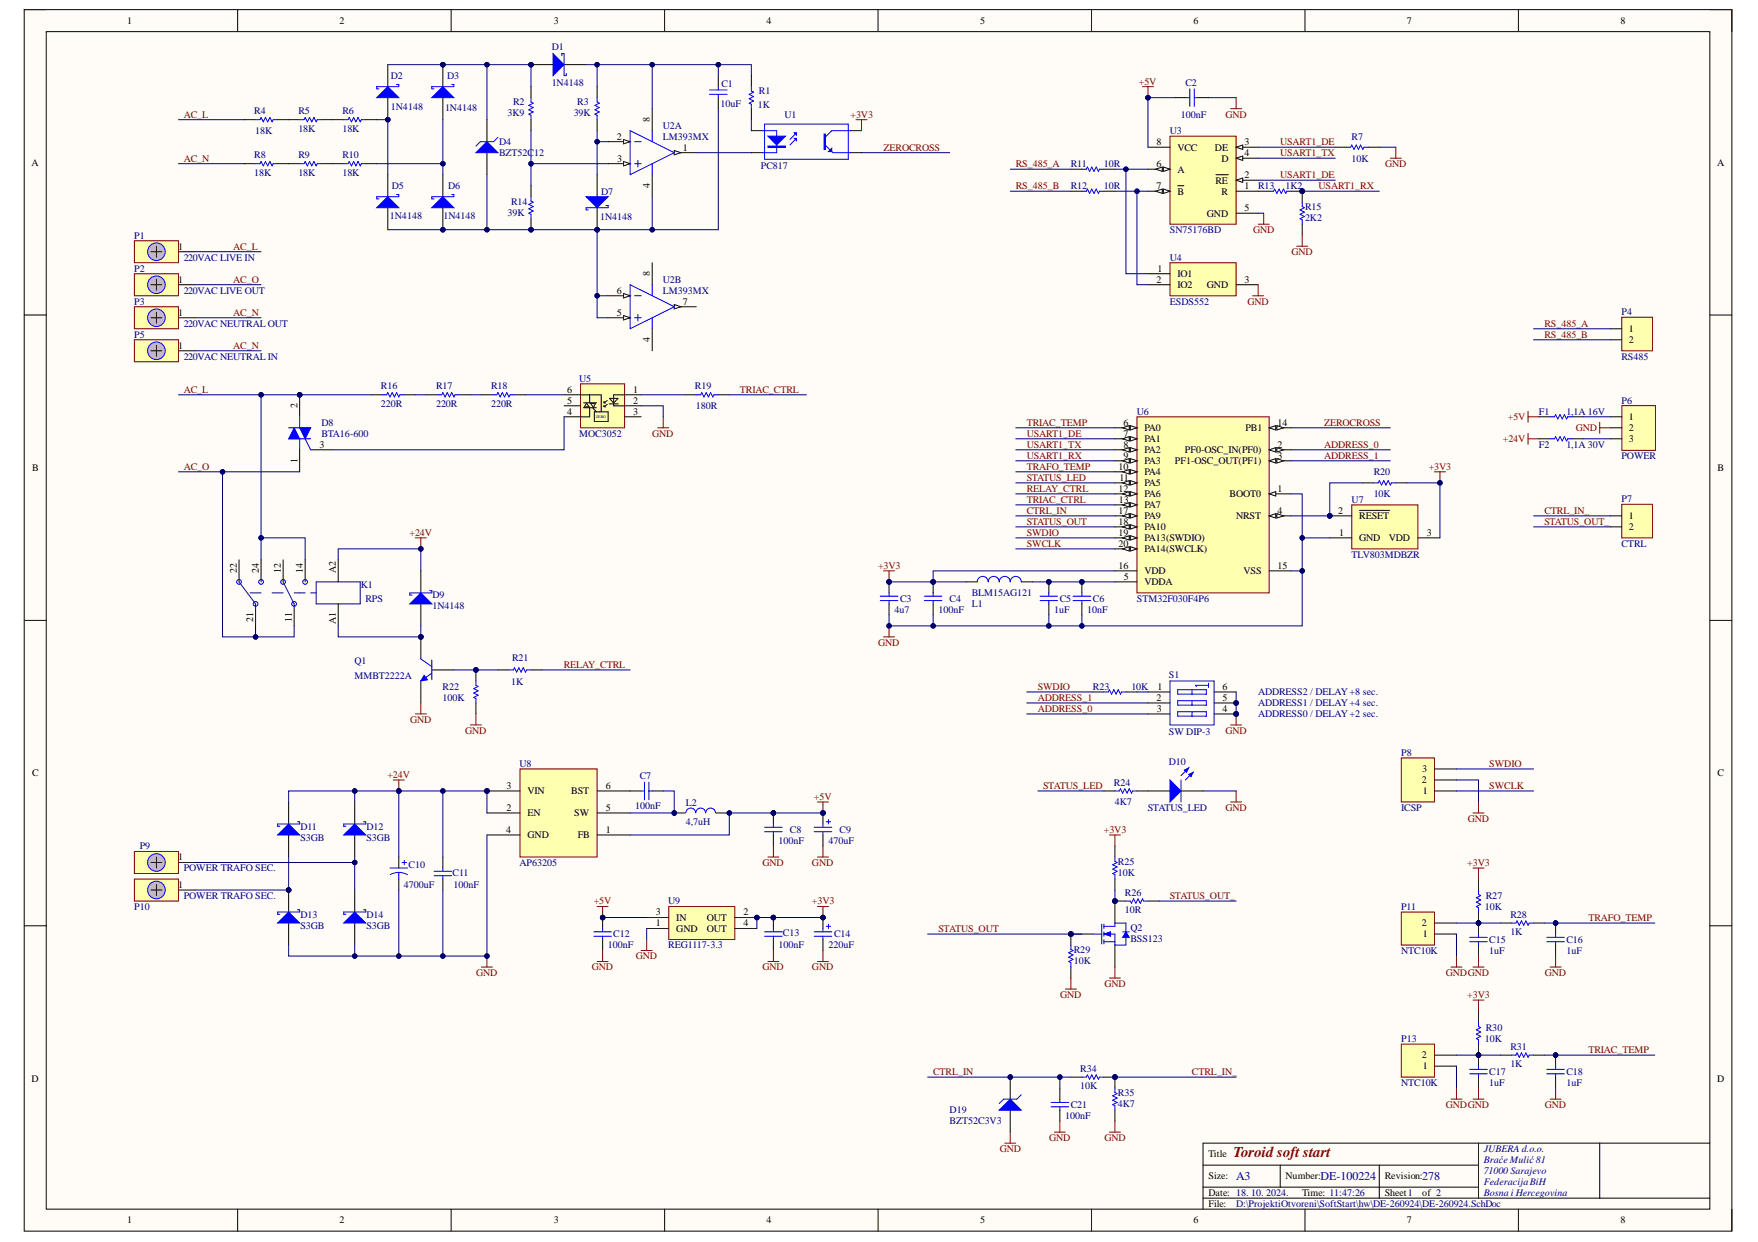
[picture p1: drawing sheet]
<svg xmlns="http://www.w3.org/2000/svg" width="297mm" height="210mm" viewBox="0 0 297 210" stroke-linecap="round" stroke-linejoin="round" font-family="sans-serif">
<defs><g id="words">
<text font-size="2.5" fill="#800000" x="208.4" y="195.6">Toroid soft start</text>
<g font-size="2" fill="#000080">
<text x="208.8" y="199.4">A3</text>
<text x="223.1" y="199.4">DE-100224</text>
<text x="240.3" y="199.4">278</text>
</g>
<g font-size="1.7">
<text x="21.5" y="4.1">1</text>
<text x="57.3" y="4.1">2</text>
<text x="93.6" y="4.1">3</text>
<text x="129.5" y="4.1">4</text>
<text x="165.6" y="4.1">5</text>
<text x="201.7" y="4.1">6</text>
<text x="237.7" y="4.1">7</text>
<text x="273.8" y="4.1">8</text>
<text x="104.2" y="23.6">2</text>
<text x="109.8" y="20.6" transform="rotate(-90 109.8 20.6)">8</text>
<text x="5.3" y="28">A</text>
<text x="104.3" y="27.3">3</text>
<text x="115.4" y="25.4">1</text>
<text x="195.4" y="24.5">8</text>
<text x="195.4" y="28.2">6</text>
<text x="198.9" y="25.4">VCC</text>
<text x="198.9" y="29.2">A</text>
<text x="205.3" y="25.4">DE</text>
<text x="206.4" y="27.3">D</text>
<text x="210.3" y="24.5">3</text>
<text x="210.3" y="26.4">4</text>
<text x="290.1" y="28">A</text>
<text x="109.8" y="31.8" transform="rotate(-90 109.8 31.8)">4</text>
<text x="195.4" y="31.9">7</text>
<text x="198.9" y="32.9">B</text>
<text x="205.4" y="31">RE</text>
<text x="206.4" y="32.9">R</text>
<text x="210.3" y="30.1">2</text>
<text x="210.3" y="31.9">1</text>
<text x="210.3" y="35.7">5</text>
<text x="203.9" y="36.6">GND</text>
<text x="30.1" y="42.2">1</text>
<text x="30.1" y="47.8">1</text>
<text x="109.8" y="46.7" transform="rotate(-90 109.8 46.7)">8</text>
<text x="195.4" y="47.8">2</text>
<text x="195.6" y="45.9">1</text>
<text x="198.9" y="46.8">IO1</text>
<text x="210.3" y="47.8">3</text>
<text x="30.1" y="53.3">1</text>
<text x="104.2" y="53.3">5</text>
<text x="104.2" y="49.6">6</text>
<text x="115.4" y="51.5">7</text>
<text x="198.9" y="48.7">IO2</text>
<text x="203.9" y="48.7">GND</text>
<text x="30.1" y="58.9">1</text>
<text x="109.8" y="57.8" transform="rotate(-90 109.8 57.8)">4</text>
<text x="275.2" y="56.1">1</text>
<text x="275.2" y="58">2</text>
<text x="50.2" y="69" transform="rotate(-90 50.2 69)">2</text>
<text x="95.8" y="66.3">6</text>
<text x="95.8" y="68.2">5</text>
<text x="95.8" y="70.1">4</text>
<text x="107" y="66.3">1</text>
<text x="107" y="68.2">2</text>
<text x="107" y="70.1">3</text>
<text x="189.8" y="71.9">6</text>
<text x="215.9" y="71.9">14</text>
<text x="275.2" y="71">1</text>
<text x="54" y="75.6">3</text>
<text x="189.8" y="73.8">7</text>
<text x="189.8" y="75.6">8</text>
<text x="189.8" y="77.5">9</text>
<text x="193.4" y="72.9">PA0</text>
<text x="193.4" y="74.7">PA1</text>
<text x="193.4" y="76.6">PA2</text>
<text x="200.2" y="76.6">PF0-OSC_IN(PF0)</text>
<text x="210.4" y="72.9">PB1</text>
<text x="215.9" y="75.6">2</text>
<text x="215.9" y="77.5">3</text>
<text x="275.2" y="72.9">2</text>
<text x="275.2" y="74.7">3</text>
<text x="5.4" y="79.6">B</text>
<text x="50.2" y="78.2" transform="rotate(-90 50.2 78.2)">1</text>
<text x="189" y="79.4">10</text>
<text x="189" y="83.1">12</text>
<text x="189.1" y="81.2">11</text>
<text x="193.4" y="78.4">PA3</text>
<text x="193.4" y="80.3">PA4</text>
<text x="193.4" y="82.1">PA5</text>
<text x="198.5" y="78.4">PF1-OSC_OUT(PF1)</text>
<text x="215.9" y="83.1">1</text>
<text x="290.2" y="79.6">B</text>
<text x="189" y="86.8">17</text>
<text x="189" y="88.7">18</text>
<text x="189" y="84.9">13</text>
<text x="193.4" y="84">PA6</text>
<text x="193.4" y="85.9">PA7</text>
<text x="193.4" y="87.7">PA9</text>
<text x="193.4" y="89.6">PA10</text>
<text x="207.7" y="84">BOOT0</text>
<text x="208.8" y="87.7">NRST</text>
<text x="215.9" y="86.8">4</text>
<text x="226.1" y="86.8">2</text>
<text x="229.7" y="87.7">RESET</text>
<text x="275.2" y="87.7">1</text>
<text x="275.2" y="89.6">2</text>
<text x="189" y="90.5">19</text>
<text x="189" y="92.4">20</text>
<text x="193.4" y="91.4">PA13(SWDIO)</text>
<text x="193.4" y="93.3">PA14(SWCLK)</text>
<text x="226.3" y="90.5">1</text>
<text x="229.7" y="91.4">GND</text>
<text x="234.6" y="91.4">VDD</text>
<text x="241.1" y="90.5">3</text>
<text x="40" y="96.9" transform="rotate(-90 40 96.9)">22</text>
<text x="43.7" y="96.9" transform="rotate(-90 43.7 96.9)">24</text>
<text x="47.5" y="96.9" transform="rotate(-90 47.5 96.9)">12</text>
<text x="51.2" y="96.9" transform="rotate(-90 51.2 96.9)">14</text>
<text x="56.8" y="96.9" transform="rotate(-90 56.8 96.9)">A2</text>
<text x="189" y="96.1">16</text>
<text x="189.9" y="98">5</text>
<text x="193.4" y="97">VDD</text>
<text x="193.4" y="98.9">VDDA</text>
<text x="210.1" y="97">VSS</text>
<text x="215.9" y="96.1">15</text>
<text x="42.8" y="105" transform="rotate(-90 42.8 105)">21</text>
<text x="49.3" y="105" transform="rotate(-90 49.3 105)">11</text>
<text x="56.8" y="105.4" transform="rotate(-90 56.8 105.4)">A1</text>
<text x="195.4" y="118.4">2</text>
<text x="195.6" y="116.5">1</text>
<text x="206.6" y="116.5">6</text>
<text x="206.6" y="118.4">5</text>
<text x="195.5" y="120.3">3</text>
<text x="206.6" y="120.3">4</text>
<text x="5.4" y="131.2">C</text>
<text x="240.3" y="130.5">3</text>
<text x="290.2" y="131.2">C</text>
<text x="85.6" y="133.3">3</text>
<text x="85.6" y="137">2</text>
<text x="89.2" y="134.2">VIN</text>
<text x="89.2" y="137.9">EN</text>
<text x="96.5" y="134.2">BST</text>
<text x="97" y="137.9">SW</text>
<text x="102.3" y="137">5</text>
<text x="102.3" y="133.3">6</text>
<text x="240.2" y="132.3">2</text>
<text x="240.4" y="134.2">1</text>
<text x="85.5" y="140.7">4</text>
<text x="89.2" y="141.6">GND</text>
<text x="97.6" y="141.6">FB</text>
<text x="102.3" y="140.7">1</text>
<text x="30.1" y="145.4">1</text>
<text x="30.1" y="150">1</text>
<text x="110.8" y="154.7">3</text>
<text x="114.3" y="155.6">IN</text>
<text x="119.4" y="155.6">OUT</text>
<text x="125.6" y="154.7">2</text>
<text x="110.8" y="156.5">1</text>
<text x="114.3" y="157.4">GND</text>
<text x="119.4" y="157.4">OUT</text>
<text x="125.6" y="156.5">4</text>
<text x="240.2" y="156.5">2</text>
<text x="240.4" y="158.4">1</text>
<text x="240.2" y="178.8">2</text>
<text x="5.3" y="182.8">D</text>
<text x="240.4" y="180.7">1</text>
<text x="290.1" y="182.8">D</text>
<text x="204.2" y="195.6">Title</text>
<text x="204.2" y="199.3">Size:</text>
<text x="204.2" y="202.1">Date: 18. 10. 2024.</text>
<text x="204.2" y="203.9">File:</text>
<text x="217.2" y="199.3">Number:</text>
<text x="220" y="202.1">Time: 11:47:26</text>
<text x="234" y="199.3">Revision:</text>
<text x="234" y="202.1">Sheet1</text>
<text x="240.3" y="202.1">of 2</text>
<text x="21.5" y="206.7">1</text>
<text x="57.3" y="206.7">2</text>
<text x="93.6" y="206.7">3</text>
<text x="129.5" y="206.7">4</text>
<text x="165.6" y="206.7">5</text>
<text x="201.7" y="206.7">6</text>
<text x="237.7" y="206.7">7</text>
<text x="273.8" y="206.7">8</text>
</g>
<g font-size="1.7" fill="#000080">
<text x="93.2" y="8.5">D1</text>
<text x="66.1" y="13.4">D2</text>
<text x="75.5" y="13.4">D3</text>
<text x="86.7" y="17.7">R2</text>
<text x="93.2" y="14.5">1N4148</text>
<text x="97.5" y="17.7">R3</text>
<text x="121.9" y="14.6">C1</text>
<text x="128.2" y="15.9">R1</text>
<text x="200.3" y="14.5">C2</text>
<text x="43" y="19.3">R4</text>
<text x="43.1" y="22.7">18K</text>
<text x="50.4" y="19.3">R5</text>
<text x="50.4" y="22.2">18K</text>
<text x="57.9" y="19.3">R6</text>
<text x="57.9" y="22.2">18K</text>
<text x="66.1" y="18.5">1N4148</text>
<text x="75.2" y="18.7">1N4148</text>
<text x="85.8" y="19.6">3K9</text>
<text x="96.9" y="19.6">39K</text>
<text x="112" y="21.7">U2A</text>
<text x="112" y="23.6">LM393MX</text>
<text x="121.7" y="18">10uF</text>
<text x="128.1" y="18.2">1K</text>
<text x="132.5" y="19.9">U1</text>
<text x="197.7" y="22.7">U3</text>
<text x="199.5" y="19.9">100nF</text>
<text x="228.4" y="23.6">R7</text>
<text x="43" y="26.7">R8</text>
<text x="43" y="29.7">18K</text>
<text x="50.4" y="26.7">R9</text>
<text x="50.4" y="29.7">18K</text>
<text x="57.9" y="26.7">R10</text>
<text x="57.9" y="29.7">18K</text>
<text x="84.3" y="24.5">D4</text>
<text x="84.3" y="26.4">BZT52C12</text>
<text x="128.6" y="28.6">PC817</text>
<text x="180.9" y="28.2">R11</text>
<text x="186.5" y="28.2">10R</text>
<text x="228.4" y="27.3">10K</text>
<text x="66.2" y="31.9">D5</text>
<text x="75.7" y="31.9">D6</text>
<text x="86.4" y="34.6">R14</text>
<text x="101.6" y="32.9">D7</text>
<text x="180.9" y="31.9">R12</text>
<text x="186.5" y="31.9">10R</text>
<text x="212.6" y="31.9">R13</text>
<text x="217.2" y="31.9">1K2</text>
<text x="220.5" y="35.5">R15</text>
<text x="22.7" y="40.3">P1</text>
<text x="65.9" y="36.9">1N4148</text>
<text x="74.9" y="36.9">1N4148</text>
<text x="85.8" y="36.4">39K</text>
<text x="101.4" y="37.1">1N4148</text>
<text x="197.7" y="39.4">SN75176BD</text>
<text x="220.5" y="37.4">2K2</text>
<text x="22.7" y="45.9">P2</text>
<text x="31" y="44">220VAC LIVE IN</text>
<text x="112" y="47.8">U2B</text>
<text x="197.7" y="44">U4</text>
<text x="22.7" y="51.5">P3</text>
<text x="31" y="49.6">220VAC LIVE OUT</text>
<text x="112" y="49.6">LM393MX</text>
<text x="197.7" y="51.5">ESDS552</text>
<text x="274" y="53.2">P4</text>
<text x="22.7" y="57">P5</text>
<text x="31" y="55.2">220VAC NEUTRAL OUT</text>
<text x="31" y="60.8">220VAC NEUTRAL IN</text>
<text x="64.4" y="65.8">R16</text>
<text x="73.7" y="65.8">R17</text>
<text x="83" y="65.8">R18</text>
<text x="97.9" y="64.5">U5</text>
<text x="117.4" y="65.8">R19</text>
<text x="274" y="60.8">RS485</text>
<text x="54.3" y="71.9">D8</text>
<text x="64.4" y="68.7">220R</text>
<text x="73.7" y="68.7">220R</text>
<text x="83" y="68.7">220R</text>
<text x="117.6" y="69.1">180R</text>
<text x="192.1" y="70.1">U6</text>
<text x="260" y="70.1">F1</text>
<text x="264.7" y="70.1">1,1A 16V</text>
<text x="274" y="68.2">P6</text>
<text x="54.3" y="73.8">BTA16-600</text>
<text x="97.9" y="73.8">MOC3052</text>
<text x="260" y="75.6">F2</text>
<text x="264.7" y="75.6">1,1A 30V</text>
<text x="274" y="77.6">POWER</text>
<text x="232.1" y="80.3">R20</text>
<text x="228.4" y="84.9">U7</text>
<text x="232.1" y="84">10K</text>
<text x="274" y="84.9">P7</text>
<text x="228.4" y="94.2">TLV803MDBZR</text>
<text x="274" y="92.4">CTRL</text>
<text x="61" y="99.4">K1</text>
<text x="61.7" y="101.7">RPS</text>
<text x="73.1" y="101.1">D9</text>
<text x="152.1" y="101.7">C3</text>
<text x="160.5" y="101.7">C4</text>
<text x="164.2" y="100.7">BLM15AG121</text>
<text x="179.1" y="101.7">C5</text>
<text x="184.7" y="101.7">C6</text>
<text x="192.1" y="101.7">STM32F030F4P6</text>
<text x="73.1" y="102.9">1N4148</text>
<text x="151.2" y="103.5">4u7</text>
<text x="158.6" y="103.5">100nF</text>
<text x="164.2" y="102.6">L1</text>
<text x="178.1" y="103.5">1uF</text>
<text x="183.7" y="103.5">10nF</text>
<text x="59.9" y="112.2">Q1</text>
<text x="86.5" y="111.7">R21</text>
<text x="59.9" y="114.7">MMBT2222A</text>
<text x="74.8" y="116.5">R22</text>
<text x="74.8" y="118.4">100K</text>
<text x="86.4" y="115.8">1K</text>
<text x="184.7" y="116.5">R23</text>
<text x="191.2" y="116.5">10K</text>
<text x="197.5" y="114.5">S1</text>
<text x="212.6" y="119.3">ADDRESS1 / DELAY +4 sec.</text>
<text x="212.6" y="117.5">ADDRESS2 / DELAY +8 sec.</text>
<text x="197.5" y="124.1">SW DIP-3</text>
<text x="212.6" y="121.2">ADDRESS0 / DELAY +2 sec.</text>
<text x="87.8" y="129.6">U8</text>
<text x="108.1" y="131.6">C7</text>
<text x="197.5" y="129.2">D10</text>
<text x="236.8" y="127.7">P8</text>
<text x="107.3" y="136.7">100nF</text>
<text x="115.9" y="136.1">L2</text>
<text x="188.2" y="132.8">R24</text>
<text x="188.4" y="136.1">4K7</text>
<text x="194" y="137">STATUS_LED</text>
<text x="236.8" y="137">ICSP</text>
<text x="23.6" y="143.5">P9</text>
<text x="50.8" y="140.2">D11</text>
<text x="50.8" y="142.1">S3GB</text>
<text x="61.9" y="140.2">D12</text>
<text x="61.9" y="142.1">S3GB</text>
<text x="115.9" y="139.4">4,7uH</text>
<text x="131.5" y="142.6">100nF</text>
<text x="133.5" y="140.7">C8</text>
<text x="140" y="142.6">470uF</text>
<text x="141.9" y="140.7">C9</text>
<text x="31" y="147.2">POWER TRAFO SEC.</text>
<text x="69" y="146.7">C10</text>
<text x="76.5" y="148">C11</text>
<text x="87.8" y="146.3">AP63205</text>
<text x="188.9" y="148">10K</text>
<text x="188.9" y="146.1">R25</text>
<text x="22.7" y="153.7">P10</text>
<text x="31" y="151.9">POWER TRAFO SEC.</text>
<text x="50.8" y="155.1">D13</text>
<text x="61.9" y="155.1">D14</text>
<text x="68.3" y="150">4700uF</text>
<text x="76.6" y="150">100nF</text>
<text x="112.9" y="152.8">U9</text>
<text x="190.1" y="151.4">R26</text>
<text x="190.1" y="154.3">10R</text>
<text x="236.8" y="153.7">P11</text>
<text x="250.9" y="153.7">10K</text>
<text x="251.1" y="151.9">R27</text>
<text x="255.2" y="155.1">R28</text>
<text x="50.8" y="156.9">S3GB</text>
<text x="61.9" y="156.9">S3GB</text>
<text x="102.7" y="160.2">100nF</text>
<text x="103.6" y="158.4">C12</text>
<text x="112.9" y="160.2">REG1117-3.3</text>
<text x="131.5" y="160.2">100nF</text>
<text x="132.3" y="158.2">C13</text>
<text x="140" y="160.2">220uF</text>
<text x="140.9" y="158.4">C14</text>
<text x="181.4" y="161">R29</text>
<text x="191" y="157.3">Q2</text>
<text x="191" y="159.1">BSS123</text>
<text x="236.8" y="161.2">NTC10K</text>
<text x="251.6" y="161.2">1uF</text>
<text x="251.6" y="159.3">C15</text>
<text x="255.2" y="158">1K</text>
<text x="264.7" y="161.2">1uF</text>
<text x="264.7" y="159.3">C16</text>
<text x="181.4" y="162.9">10K</text>
<text x="236.8" y="176">P13</text>
<text x="250.9" y="176">10K</text>
<text x="251.1" y="174.2">R30</text>
<text x="255.2" y="177.4">R31</text>
<text x="182.5" y="184.1">10K</text>
<text x="182.5" y="181.1">R34</text>
<text x="188.9" y="185.2">R35</text>
<text x="236.8" y="183.5">NTC10K</text>
<text x="251.6" y="183.5">1uF</text>
<text x="251.6" y="181.6">C17</text>
<text x="255.2" y="180.3">1K</text>
<text x="264.7" y="183.5">1uF</text>
<text x="264.7" y="181.6">C18</text>
<text x="160.5" y="188.1">D19</text>
<text x="160.5" y="190">BZT52C3V3</text>
<text x="180" y="189.1">100nF</text>
<text x="180.9" y="187.2">C21</text>
<text x="188.9" y="187">4K7</text>
<text x="250.7" y="194.6">JUBERA d.o.o.</text>
<text x="250.7" y="196.5">Braće Mulić 81</text>
<text x="208.8" y="203.9">D:\ProjektiOtvoreni\SoftStart\hw\DE-260924\DE-260924.SchDoc</text>
<text x="250.7" y="198.4">71000 Sarajevo</text>
<text x="250.7" y="200.2">FederacijaBiH</text>
<text x="250.7" y="202.1">Bosna i Hercegovina</text>
</g>
<g font-size="1.7" fill="#800000">
<text x="192.4" y="14.3">+5V</text>
<text x="31" y="19.9">AC_L</text>
<text x="143.7" y="19.9">+3V3</text>
<text x="207.1" y="19.9">GND</text>
<text x="31" y="27.3">AC_N</text>
<text x="149.3" y="25.4">ZEROCROSS</text>
<text x="171.6" y="28.2">RS_485_A</text>
<text x="216.3" y="26.4">USART1_TX</text>
<text x="216.3" y="24.5">USART1_DE</text>
<text x="234" y="28.2">GND</text>
<text x="171.6" y="31.9">RS_485_B</text>
<text x="216.3" y="30.1">USART1_DE</text>
<text x="222.8" y="31.9">USART1_RX</text>
<text x="211.7" y="39.4">GND</text>
<text x="39.4" y="42.2">AC_L</text>
<text x="39.4" y="47.8">AC_O</text>
<text x="218.2" y="43.1">GND</text>
<text x="39.4" y="53.3">AC_N</text>
<text x="210.8" y="51.5">GND</text>
<text x="39.4" y="58.9">AC_N</text>
<text x="260.9" y="55.2">RS_485_A</text>
<text x="260.9" y="57">RS_485_B</text>
<text x="31" y="66.3">AC_L</text>
<text x="125" y="66.3">TRIAC_CTRL</text>
<text x="173.5" y="71.9">TRIAC_TEMP</text>
<text x="223.7" y="71.9">ZEROCROSS</text>
<text x="254.8" y="71">+5V</text>
<text x="110.2" y="73.8">GND</text>
<text x="173.5" y="73.8">USART1_DE</text>
<text x="173.5" y="75.6">USART1_TX</text>
<text x="173.5" y="77.5">USART1_RX</text>
<text x="223.7" y="75.6">ADDRESS_0</text>
<text x="223.7" y="77.5">ADDRESS_1</text>
<text x="253.9" y="74.7">+24V</text>
<text x="266.3" y="72.9">GND</text>
<text x="31" y="79.4">AC_O</text>
<text x="173.5" y="79.4">TRAFO_TEMP</text>
<text x="173.5" y="83.1">RELAY_CTRL</text>
<text x="173.5" y="81.2">STATUS_LED</text>
<text x="241.4" y="79.4">+3V3</text>
<text x="173.5" y="84.9">TRIAC_CTRL</text>
<text x="173.5" y="86.8">CTRL_IN</text>
<text x="173.5" y="88.7">STATUS_OUT</text>
<text x="260.9" y="88.7">STATUS_OUT_</text>
<text x="260.9" y="86.8">CTRL_IN_</text>
<text x="69.2" y="90.5">+24V</text>
<text x="173.5" y="90.5">SWDIO</text>
<text x="173.5" y="92.4">SWCLK</text>
<text x="148.4" y="96.1">+3V3</text>
<text x="95.2" y="112.8">RELAY_CTRL</text>
<text x="148.4" y="109.1">GND</text>
<text x="175.3" y="116.5">SWDIO</text>
<text x="175.3" y="118.4">ADDRESS_1</text>
<text x="69.3" y="122.1">GND</text>
<text x="78.6" y="124">GND</text>
<text x="175.3" y="120.3">ADDRESS_0</text>
<text x="207.1" y="124">GND</text>
<text x="65.5" y="131.4">+24V</text>
<text x="251.6" y="129.6">SWDIO</text>
<text x="137.5" y="135.1">+5V</text>
<text x="176.3" y="133.3">STATUS_LED</text>
<text x="207.1" y="137">GND</text>
<text x="251.6" y="133.3">SWCLK</text>
<text x="186.5" y="140.7">+3V3</text>
<text x="248" y="138.9">GND</text>
<text x="128.8" y="146.3">GND</text>
<text x="137.2" y="146.3">GND</text>
<text x="247.9" y="146.3">+3V3</text>
<text x="100.3" y="152.8">+5V</text>
<text x="137.2" y="152.8">+3V3</text>
<text x="197.7" y="151.9">STATUS_OUT_</text>
<text x="268.4" y="155.6">TRAFO_TEMP</text>
<text x="158.6" y="157.4">STATUS_OUT</text>
<text x="80.4" y="164.9">GND</text>
<text x="100" y="164">GND</text>
<text x="107.4" y="162.1">GND</text>
<text x="128.8" y="164">GND</text>
<text x="137.2" y="164">GND</text>
<text x="186.6" y="166.7">GND</text>
<text x="244.3" y="164.9">GNDGND</text>
<text x="261" y="164.9">GND</text>
<text x="179.2" y="168.6">GND</text>
<text x="247.9" y="168.6">+3V3</text>
<text x="268.4" y="177.9">TRIAC_TEMP</text>
<text x="157.7" y="181.6">CTRL_IN</text>
<text x="201.4" y="181.6">CTRL_IN_</text>
<text x="244.3" y="187.2">GNDGND</text>
<text x="261" y="187.2">GND</text>
<text x="168.9" y="194.6">GND</text>
<text x="177.3" y="192.8">GND</text>
<text x="186.6" y="192.8">GND</text>
</g>
<text font-size=".7" fill="#000080" x="100.7" y="70.7">ZERO</text>
</g></defs>
<path d="M4.1 1.6h288.5v206.5h-288.5z" fill-rule="evenodd" fill="#fffcf8"/>
<path d="M4.1 1.6h288.5v206.5h-288.5z" fill="none" stroke="#000" stroke-width=".17"/>
<path d="M7.8 5.3h281.1v199.1h-281.1z" fill-rule="evenodd" fill="#fffcf8"/>
<g fill="none" stroke="#000" stroke-width=".17">
<path d="M4.1 1.6h3.7M7.8 5.3h281.1v199.1h-281.1zM40.2 1.6v3.7M76.2 1.6v3.7M112.3 1.6v3.7M148.4 1.6v3.7M184.4 1.6v3.7M220.5 1.6v3.7M256.6 1.6v3.7M288.9 1.6h3.7v3.7M127 22.1h1.8M127 25.8h1.8"/>
<path d="M143.7 22.1h1.9M143.7 25.8h1.9M4.1 53.2h3.7M288.9 53.2h3.7M4.1 104.8h3.7M288.9 104.8h3.7M4.1 156.5h3.7M288.9 156.5h3.7M203.3 196.9h46.5M216.3 196.9v3.7M233.1 196.9v5.6M249.8 193.2v9.3"/>
<path d="M270.3 193.2v9.3M288.9 193.2h-85.6v11.2M40.2 204.4v3.7M76.2 204.4v3.7M112.3 204.4v3.7M148.4 204.4v3.7M184.4 204.4v3.7M203.3 202.5h85.6M203.3 200.6h46.5M220.5 204.4v3.7M256.6 204.4v3.7M292.6 204.4v3.7"/>
</g>
<path d="M128.8 22.1h2.4v3.7h-2.4M129.2 21h14.1v5.9h-14.1zM134.6 23.4l-1.1 1.1M134.6 22.5l-1.1 1.1M139.4 24.5l1.3 1.3h3M143.7 22.1h-3.2l-1.1 1.1" fill="none" stroke="#00f" stroke-width=".17"/>
<path d="M129.7 23h3l-1.5 1.5z" fill="#00f"/>
<path d="M129.7 23h3l-1.5 1.5zM129.7 24.7h3v.2h-3z" fill="none" stroke="#00f" stroke-width=".17"/>
<path d="M129.7 24.8h3" fill="none" stroke="#00f" stroke-width=".18"/>
<path d="M134.2 22.5h.4v.3z" fill="#00f"/>
<path d="M134.2 22.5h.4v.3z" fill="none" stroke="#00f" stroke-width=".17"/>
<path d="M134.2 23.4h.4v.4z" fill="#00f"/>
<path d="M134.2 23.4h.4v.4zM139.2 22.6h.2v2.6h-.2z" fill="none" stroke="#00f" stroke-width=".17"/>
<path d="M139.3 22.6v2.6" fill="none" stroke="#00f" stroke-width=".19"/>
<path d="M140 25.6l.5-.5v.5z" fill="#00f"/>
<path d="M140 25.6l.5-.5v.5z" fill="none" stroke="#00f" stroke-width=".17"/>
<path d="M98.1 64.9h7.4v7.4h-7.4z" fill-rule="evenodd" fill="#ffffb0"/>
<path d="M98.1 64.9h7.4v7.4h-7.4z" fill="none" stroke="#800000" stroke-width=".17"/>
<g fill="none" stroke="#000" stroke-width=".17">
<path d="M95.3 66.7h2.8M95.3 68.6h2.8M98.2 66.7h3.4M98.6 68.9h2.2M98.6 68.1h2.2M99.1 68.2l-.4 .6h.8l-.4-.6M99.6 68.9v1.5h-4.3M99.6 66.7v1.4M100.2 69l.6 .6M100.2 68.8l-.4-.6h.8l-.3 .6M100.4 69.6h2.4v1.6h-2.4zM101.6 66.8v2.8"/>
<path d="M102.1 67.8v.3M102.1 68.5v.2M102.1 68.1h.2M102.1 68.7l.2 .1M102.6 67.7l-.5 .4M102.6 68.4l-.5 .3M102.9 68.3h1.6M103 67.3h1.4l-.7 .8zM105.5 70.4h2.8M108.3 66.7h-4.6v1.9h4.6"/>
</g>
<circle cx="50.6" cy="66.7" r=".37" fill="#000080"/>
<circle cx="50.6" cy="66.7" r=".37" fill="none" stroke="#000080" stroke-width=".17"/>
<path d="M50.6 66.7v3.7M50.6 76v3.7" fill="none" stroke="#000" stroke-width=".17"/>
<circle cx="50.6" cy="66.7" r=".37" fill="#000080"/>
<circle cx="50.6" cy="66.7" r=".37" fill="none" stroke="#000080" stroke-width=".17"/>
<path d="M52.5 76h3.7" fill="none" stroke="#000" stroke-width=".17"/>
<path d="M50.6 70.4v1.9M50.6 74.2v1.8M51.6 74.2l.9 1.8" fill="none" stroke="#00f" stroke-width=".17"/>
<path d="M49.7 72.3l.9 1.9h-1.8z" fill="#00f"/>
<path d="M49.7 72.3l.9 1.9h-1.8z" fill="none" stroke="#00f" stroke-width=".17"/>
<path d="M50.6 72.3h1.9l-.9 1.9z" fill="#00f"/>
<path d="M48.8 72.3h3.7M48.8 74.2h3.7M50.6 72.3h1.9l-.9 1.9z" fill="none" stroke="#00f" stroke-width=".17"/>
<circle cx="65.5" cy="20.2" r=".37" fill="#000080"/>
<circle cx="65.5" cy="20.2" r=".37" fill="none" stroke="#000080" stroke-width=".17"/>
<path d="M65.5 16.5v3.7" fill="none" stroke="#000" stroke-width=".17"/>
<circle cx="65.5" cy="20.2" r=".37" fill="#000080"/>
<circle cx="65.5" cy="20.2" r=".37" fill="none" stroke="#000080" stroke-width=".17"/>
<path d="M65.5 10.9v3.7" fill="none" stroke="#000" stroke-width=".17"/>
<path d="M63.7 16.5l1.8-1.9 1.9 1.9z" fill="#00f"/>
<path d="M63.7 16.5l1.8-1.9 1.9 1.9zM67 14.3h.4v.3h-3.7v.4h.3M119.9 15.2h3M119.9 15.9h3M121.4 14.6v.6M121.4 15.9v.6M43.2 27.7h.7l.2-.4 .4 .7 .4-.7 .3 .7 .4-.7 .4 .7 .2-.3h.7M43.2 20.2h.7l.2-.3 .4 .7 .4-.7 .3 .7 .4-.7 .4 .7 .2-.4h.7M50.6 27.7h.8l.2-.4 .3 .7 .4-.7 .4 .7 .4-.7 .3 .7 .2-.3h.8M50.6 20.2h.8l.2-.3 .3 .7 .4-.7 .4 .7 .4-.7 .3 .7 .2-.4h.8M58.1 27.7h.7l.2-.4 .4 .7 .3-.7 .4 .7 .4-.7 .4 .7 .2-.3h.7M58.1 20.2h.7l.2-.3 .4 .7 .3-.7 .4 .7 .4-.7 .4 .7 .2-.4h.7" fill="none" stroke="#00f" stroke-width=".17"/>
<path d="M121.4 12.8v1.8M121.4 16.5v1.9M41.3 27.7h1.9M41.3 20.2h1.9M46.9 27.7h3.7M46.9 20.2h3.7M54.4 27.7h3.7M54.4 20.2h3.7M61.8 27.7h1.9M61.8 20.2h1.9" fill="none" stroke="#000" stroke-width=".17"/>
<circle cx="74.8" cy="10.9" r=".37" fill="#000080"/>
<circle cx="74.8" cy="10.9" r=".37" fill="none" stroke="#000080" stroke-width=".17"/>
<path d="M74.8 10.9v3.7M74.8 16.5v3.7" fill="none" stroke="#000" stroke-width=".17"/>
<circle cx="74.8" cy="10.9" r=".37" fill="#000080"/>
<circle cx="74.8" cy="10.9" r=".37" fill="none" stroke="#000080" stroke-width=".17"/>
<path d="M73 16.5l1.8-1.9 1.9 1.9z" fill="#00f"/>
<path d="M73 16.5l1.8-1.9 1.9 1.9zM76.3 14.3h.4v.3h-3.7v.4h.3" fill="none" stroke="#00f" stroke-width=".17"/>
<path d="M65.5 29.5v3.7M65.5 35.1v3.7" fill="none" stroke="#000" stroke-width=".17"/>
<path d="M63.7 35.1l1.8-1.9 1.9 1.9z" fill="#00f"/>
<path d="M63.7 35.1l1.8-1.9 1.9 1.9zM67 32.9h.4v.3h-3.7v.4h.3" fill="none" stroke="#00f" stroke-width=".17"/>
<circle cx="74.8" cy="38.8" r=".37" fill="#000080"/>
<circle cx="74.8" cy="38.8" r=".37" fill="none" stroke="#000080" stroke-width=".17"/>
<path d="M74.8 35.1v3.7" fill="none" stroke="#000" stroke-width=".17"/>
<circle cx="74.8" cy="38.8" r=".37" fill="#000080"/>
<circle cx="74.8" cy="38.8" r=".37" fill="none" stroke="#000080" stroke-width=".17"/>
<path d="M74.8 29.5v3.7" fill="none" stroke="#000" stroke-width=".17"/>
<path d="M73 35.1l1.8-1.9 1.9 1.9z" fill="#00f"/>
<path d="M89.7 16.5v.7l.4 .2-.8 .4 .8 .4-.8 .4 .8 .3-.8 .4 .4 .2v.7M73 35.1l1.8-1.9 1.9 1.9zM76.3 32.9h.4v.3h-3.7v.4h.3" fill="none" stroke="#00f" stroke-width=".17"/>
<path d="M89.7 14.6v1.9M89.7 20.2v1.9" fill="none" stroke="#000" stroke-width=".17"/>
<circle cx="89.7" cy="38.8" r=".37" fill="#000080"/>
<circle cx="89.7" cy="38.8" r=".37" fill="none" stroke="#000080" stroke-width=".17"/>
<path d="M89.7 31.4v1.8M89.7 37v1.8" fill="none" stroke="#000" stroke-width=".17"/>
<circle cx="89.7" cy="38.8" r=".37" fill="#000080"/>
<circle cx="89.7" cy="38.8" r=".37" fill="none" stroke="#000080" stroke-width=".17"/>
<path d="M89.7 33.2v.8l.4 .2-.8 .3 .8 .4-.8 .4 .8 .4-.8 .3 .4 .2v.8" fill="none" stroke="#00f" stroke-width=".17"/>
<circle cx="100.9" cy="38.8" r=".37" fill="#000080"/>
<circle cx="100.9" cy="38.8" r=".37" fill="none" stroke="#000080" stroke-width=".17"/>
<path d="M100.9 29.5v3.7M100.9 35.1v3.7" fill="none" stroke="#000" stroke-width=".17"/>
<circle cx="100.9" cy="38.8" r=".37" fill="#000080"/>
<circle cx="100.9" cy="38.8" r=".37" fill="none" stroke="#000080" stroke-width=".17"/>
<path d="M99 33.2h3.8l-1.9 1.9z" fill="#00f"/>
<path d="M99 33.2h3.8l-1.9 1.9zM102.4 34.7h.4v.4h-3.8v.4h.4" fill="none" stroke="#00f" stroke-width=".17"/>
<circle cx="89.7" cy="10.9" r=".37" fill="#000080"/>
<circle cx="89.7" cy="10.9" r=".37" fill="none" stroke="#000080" stroke-width=".17"/>
<path d="M89.7 10.9h3.7" fill="none" stroke="#000" stroke-width=".17"/>
<circle cx="89.7" cy="10.9" r=".37" fill="#000080"/>
<circle cx="89.7" cy="10.9" r=".37" fill="none" stroke="#000080" stroke-width=".17"/>
<path d="M95.3 10.9h3.7" fill="none" stroke="#000" stroke-width=".17"/>
<path d="M93.4 9.1l1.9 1.8-1.9 1.9z" fill="#00f"/>
<path d="M93.4 9.1l1.9 1.8-1.9 1.9zM94.9 9.4v-.3h.4v3.7h.4v-.4M100.9 16.5v.7l.4 .2-.8 .4 .8 .4-.8 .4 .8 .3-.8 .4 .4 .2v.7M127 14.6v.8l.3 .2-.7 .3 .7 .4-.7 .4 .7 .4-.7 .3 .4 .2v.8M64.6 66.7h.7l.2-.4 .4 .8 .4-.8 .3 .8 .4-.8 .4 .8 .2-.4h.7M83.2 66.7h.8l.1-.4 .4 .8 .4-.8 .4 .8 .3-.8 .4 .8 .2-.4h.7M73.3 147.3h3M73.3 148h3M74.8 146.7v.6M74.8 148v.6" fill="none" stroke="#00f" stroke-width=".17"/>
<path d="M100.9 14.6v1.9M127 12.8v1.8M127 18.4v1.8M100.9 20.2v1.9M62.7 66.7h1.9M68.3 66.7h1.9M81.3 66.7h1.9M86.9 66.7h1.9M74.8 144.8v1.9M74.8 148.6v1.8" fill="none" stroke="#000" stroke-width=".17"/>
<path d="M144.6 20.2h1.9M145.6 20.2v1.9M66.5 131.8h1.8M67.4 131.8v1.9" fill="none" stroke="#800000" stroke-width=".17"/>
<circle cx="67.4" cy="133.7" r=".37" fill="#000080"/>
<circle cx="67.4" cy="133.7" r=".37" fill="none" stroke="#000080" stroke-width=".17"/>
<path d="M138.1 135.5h1.9M139 135.5v1.9" fill="none" stroke="#800000" stroke-width=".17"/>
<circle cx="139" cy="137.4" r=".37" fill="#000080"/>
<circle cx="139" cy="137.4" r=".37" fill="none" stroke="#000080" stroke-width=".17"/>
<path d="M81.3 163.4h1.9M82.3 161.6v1.8" fill="none" stroke="#800000" stroke-width=".17"/>
<circle cx="82.3" cy="161.6" r=".37" fill="#000080"/>
<circle cx="82.3" cy="161.6" r=".37" fill="none" stroke="#000080" stroke-width=".17"/>
<circle cx="249.8" cy="178.3" r=".37" fill="#000080"/>
<circle cx="249.8" cy="178.3" r=".37" fill="none" stroke="#000080" stroke-width=".17"/>
<path d="M249.8 170.9v1.8M249.8 176.5v1.8" fill="none" stroke="#000" stroke-width=".17"/>
<circle cx="249.8" cy="178.3" r=".37" fill="#000080"/>
<circle cx="249.8" cy="178.3" r=".37" fill="none" stroke="#000080" stroke-width=".17"/>
<path d="M249.8 172.7v.8l.4 .2-.8 .3 .8 .4-.8 .4 .8 .4-.8 .3 .4 .2v.8" fill="none" stroke="#00f" stroke-width=".17"/>
<path d="M245.2 185.8h1.8M246.1 183.9v1.9" fill="none" stroke="#800000" stroke-width=".17"/>
<path d="M236.8 176.5h5.6v5.5h-5.6z" fill-rule="evenodd" fill="#ffffb0"/>
<path d="M111.1 72.3h1.9M112.1 70.4v1.9M70.2 90.9h1.8M71.1 90.9v1.9M236.8 176.5h5.6v5.5h-5.6z" fill="none" stroke="#800000" stroke-width=".17"/>
<path d="M115.8 66.7h1.8M121.4 66.7h1.8M242.4 178.3h3.7M242.4 180.2h3.7" fill="none" stroke="#000" stroke-width=".17"/>
<path d="M117.6 66.7h.8l.2-.4 .3 .8 .4-.8 .4 .8 .4-.8 .3 .8 .2-.4h.8" fill="none" stroke="#00f" stroke-width=".17"/>
<circle cx="71.1" cy="92.8" r=".37" fill="#000080"/>
<circle cx="71.1" cy="92.8" r=".37" fill="none" stroke="#000080" stroke-width=".17"/>
<circle cx="71.1" cy="107.6" r=".37" fill="#000080"/>
<circle cx="71.1" cy="107.6" r=".37" fill="none" stroke="#000080" stroke-width=".17"/>
<path d="M71.1 107.6v3.8" fill="none" stroke="#000" stroke-width=".17"/>
<circle cx="71.1" cy="107.6" r=".37" fill="#000080"/>
<circle cx="71.1" cy="107.6" r=".37" fill="none" stroke="#000080" stroke-width=".17"/>
<path d="M71.1 115.1v3.7M73 113.2h3.7" fill="none" stroke="#000" stroke-width=".17"/>
<path d="M71.1 111.4l1.9 1.3M73 113.8l-1.9 1.3M73 111.5v3.4" fill="none" stroke="#00f" stroke-width=".17"/>
<path d="M71.7 114.2l.5 .7-1.1 .2z" fill="#00f"/>
<path d="M71.7 114.2l.5 .7-1.1 .2z" fill="none" stroke="#00f" stroke-width=".17"/>
<path d="M71.1 118.8v1.9M70.2 120.7h1.8" fill="none" stroke="#800000" stroke-width=".17"/>
<circle cx="80.4" cy="113.2" r=".37" fill="#000080"/>
<circle cx="80.4" cy="113.2" r=".37" fill="none" stroke="#000080" stroke-width=".17"/>
<path d="M80.4 113.2v1.9" fill="none" stroke="#000" stroke-width=".17"/>
<circle cx="80.4" cy="113.2" r=".37" fill="#000080"/>
<circle cx="80.4" cy="113.2" r=".37" fill="none" stroke="#000080" stroke-width=".17"/>
<path d="M80.4 118.8v1.9M84.1 113.2h1.9M89.7 113.2h1.9" fill="none" stroke="#000" stroke-width=".17"/>
<path d="M80.4 115.1v.7l.4 .2-.8 .4 .8 .4-.8 .3 .8 .4-.8 .4 .4 .2v.7M86 113.2h.7l.2-.4 .4 .8 .4-.8 .3 .8 .4-.8 .4 .8 .2-.4h.7" fill="none" stroke="#00f" stroke-width=".17"/>
<path d="M258.2 69.5v1.9M258.2 70.4h1.8M270.3 71.4v1.8M270.3 72.3h1.9M79.5 122.5h1.8M80.4 120.7v1.8" fill="none" stroke="#800000" stroke-width=".17"/>
<path d="M274 68.6h5.7v7.5h-5.7z" fill-rule="evenodd" fill="#ffffb0"/>
<path d="M258.2 73.2v1.9M258.2 74.2h1.8M274 68.6h5.7v7.5h-5.7z" fill="none" stroke="#800000" stroke-width=".17"/>
<path d="M102.8 27.7h3.7M272.2 70.4h1.8M272.2 72.3h1.8M272.2 74.2h1.8" fill="none" stroke="#000" stroke-width=".17"/>
<path d="M105.4 27.3l1.1 .4-1.1 .3z" fill="#f8fcff"/>
<path d="M102.8 23.9h3.7M105.4 27.3l1.1 .4-1.1 .3z" fill="none" stroke="#000" stroke-width=".17"/>
<path d="M105.4 23.6l1.1 .3-1.1 .4z" fill="#f8fcff"/>
<path d="M105.4 23.6l1.1 .3-1.1 .4zM113.9 25.8h3.7" fill="none" stroke="#000" stroke-width=".17"/>
<path d="M113.9 25.4l1.1 .4-1.1 .4z" fill="#f8fcff"/>
<path d="M110.2 18.4v3.7M110.2 29.5v3.7M113.9 25.4l1.1 .4-1.1 .4zM102.8 53.7h3.7" fill="none" stroke="#000" stroke-width=".17"/>
<path d="M106.5 22.1l7.4 3.7-7.4 3.7zM107.2 23.9h1.1M107.2 27.7h1.1M107.8 27.1v1.1M110.2 22.1v1.8M110.2 27.7v1.8" fill="none" stroke="#00f" stroke-width=".17"/>
<path d="M105.4 53.3l1.1 .4-1.1 .4z" fill="#f8fcff"/>
<path d="M102.8 50h3.7M105.4 53.3l1.1 .4-1.1 .4z" fill="none" stroke="#000" stroke-width=".17"/>
<path d="M105.4 49.6l1.1 .4-1.1 .4z" fill="#f8fcff"/>
<path d="M105.4 49.6l1.1 .4-1.1 .4zM113.9 51.8h3.7" fill="none" stroke="#000" stroke-width=".17"/>
<path d="M113.9 51.5l1.1 .3-1.1 .4z" fill="#f8fcff"/>
<path d="M110.2 44.4v3.7M110.2 55.6v3.7M113.9 51.5l1.1 .3-1.1 .4zM71.1 96.5v3.7M71.1 102.1v3.7" fill="none" stroke="#000" stroke-width=".17"/>
<path d="M106.5 48.1l7.4 3.7-7.4 3.8zM107.2 50h1.1M107.2 53.7h1.1M107.8 53.1v1.2M110.2 48.1v1.9M110.2 53.7v1.9" fill="none" stroke="#00f" stroke-width=".17"/>
<path d="M69.2 102.1l1.9-1.9 1.9 1.9z" fill="#00f"/>
<path d="M72.6 99.8h.4v.4h-3.8v.4h.4M69.2 102.1l1.9-1.9 1.9 1.9z" fill="none" stroke="#00f" stroke-width=".17"/>
<path d="M48.8 135.5v3.8M48.8 141.1v3.7" fill="none" stroke="#000" stroke-width=".17"/>
<path d="M46.9 141.1l1.9-1.8 1.8 1.8z" fill="#00f"/>
<path d="M50.3 138.9h.3v.4h-3.7v.3h.4M46.9 141.1l1.9-1.8 1.8 1.8z" fill="none" stroke="#00f" stroke-width=".17"/>
<path d="M59.9 135.5v3.8M59.9 141.1v3.7" fill="none" stroke="#000" stroke-width=".17"/>
<path d="M58.1 141.1l1.8-1.8 1.9 1.8z" fill="#00f"/>
<path d="M61.4 138.9h.4v.4h-3.7v.3h.3M58.1 141.1l1.8-1.8 1.9 1.8z" fill="none" stroke="#00f" stroke-width=".17"/>
<circle cx="48.8" cy="150.4" r=".37" fill="#000080"/>
<circle cx="48.8" cy="150.4" r=".37" fill="none" stroke="#000080" stroke-width=".17"/>
<path d="M48.8 150.4v3.7M48.8 156v3.7" fill="none" stroke="#000" stroke-width=".17"/>
<circle cx="48.8" cy="150.4" r=".37" fill="#000080"/>
<circle cx="48.8" cy="150.4" r=".37" fill="none" stroke="#000080" stroke-width=".17"/>
<path d="M46.9 156l1.9-1.9 1.8 1.9z" fill="#00f"/>
<path d="M46.9 156l1.9-1.9 1.8 1.9zM50.3 153.8h.3v.3h-3.7v.4h.4" fill="none" stroke="#00f" stroke-width=".17"/>
<path d="M59.9 150.4v3.7M59.9 156v3.7" fill="none" stroke="#000" stroke-width=".17"/>
<path d="M58.1 156l1.8-1.9 1.9 1.9z" fill="#00f"/>
<path d="M58.1 156l1.8-1.9 1.9 1.9zM61.4 153.8h.4v.3h-3.7v.4h.3M65.9 146.7h3M67.4 147.4l.7 .1 .7 .3M67.4 147.4l-.8 .1-.7 .3M67.4 147.4v1.2M67.9 145.8h.8M68.3 145.4v.7" fill="none" stroke="#00f" stroke-width=".17"/>
<path d="M67.4 144.8v1.9M67.4 148.6v1.8" fill="none" stroke="#000" stroke-width=".17"/>
<path d="M192.1 70.4h22.3v29.8h-22.3z" fill-rule="evenodd" fill="#ffffb0"/>
<path d="M192.1 70.4h22.3v29.8h-22.3z" fill="none" stroke="#800000" stroke-width=".17"/>
<path d="M214.4 83.5h3.8" fill="none" stroke="#000" stroke-width=".17"/>
<path d="M214.4 83.5l1.2-.4v.7z" fill="#f8fcff"/>
<path d="M214.4 83.5l1.2-.4v.7zM214.4 87.2h3.8" fill="none" stroke="#000" stroke-width=".17"/>
<path d="M214.4 87.2l1.2-.4v.8z" fill="#f8fcff"/>
<path d="M214.4 87.2l1.2-.4v.8z" fill="none" stroke="#000" stroke-width=".17"/>
<path d="M215.7 86.8l1.2 .4-1.2 .4z" fill="#f8fcff"/>
<path d="M188.4 72.3h3.7M215.7 86.8l1.2 .4-1.2 .4z" fill="none" stroke="#000" stroke-width=".17"/>
<path d="M191 71.9l1.1 .4-1.1 .4z" fill="#f8fcff"/>
<path d="M191 71.9l1.1 .4-1.1 .4z" fill="none" stroke="#000" stroke-width=".17"/>
<path d="M189.7 72.3l1.1-.4v.8z" fill="#f8fcff"/>
<path d="M188.4 74.2h3.7M189.7 72.3l1.1-.4v.8z" fill="none" stroke="#000" stroke-width=".17"/>
<path d="M191 73.8l1.1 .4-1.1 .3z" fill="#f8fcff"/>
<path d="M191 73.8l1.1 .4-1.1 .3z" fill="none" stroke="#000" stroke-width=".17"/>
<path d="M189.7 74.2l1.1-.4v.7z" fill="#f8fcff"/>
<path d="M188.4 76h3.7M189.7 74.2l1.1-.4v.7z" fill="none" stroke="#000" stroke-width=".17"/>
<path d="M191 75.7l1.1 .3-1.1 .4z" fill="#f8fcff"/>
<path d="M191 75.7l1.1 .3-1.1 .4z" fill="none" stroke="#000" stroke-width=".17"/>
<path d="M189.7 76l1.1-.3v.7z" fill="#f8fcff"/>
<path d="M188.4 77.9h3.7M189.7 76l1.1-.3v.7z" fill="none" stroke="#000" stroke-width=".17"/>
<path d="M191 77.5l1.1 .4-1.1 .4z" fill="#f8fcff"/>
<path d="M191 77.5l1.1 .4-1.1 .4z" fill="none" stroke="#000" stroke-width=".17"/>
<path d="M189.7 77.9l1.1-.4v.8z" fill="#f8fcff"/>
<path d="M188.4 79.7h3.7M189.7 77.9l1.1-.4v.8z" fill="none" stroke="#000" stroke-width=".17"/>
<path d="M191 79.4l1.1 .3-1.1 .4z" fill="#f8fcff"/>
<path d="M191 79.4l1.1 .3-1.1 .4z" fill="none" stroke="#000" stroke-width=".17"/>
<path d="M189.7 79.7l1.1-.3v.7z" fill="#f8fcff"/>
<path d="M189.7 79.7l1.1-.3v.7zM188.4 81.6h3.7" fill="none" stroke="#000" stroke-width=".17"/>
<path d="M191 81.2l1.1 .4-1.1 .4z" fill="#f8fcff"/>
<path d="M191 81.2l1.1 .4-1.1 .4z" fill="none" stroke="#000" stroke-width=".17"/>
<path d="M189.7 81.6l1.1-.4v.8z" fill="#f8fcff"/>
<path d="M188.4 83.5h3.7M189.7 81.6l1.1-.4v.8z" fill="none" stroke="#000" stroke-width=".17"/>
<path d="M191 83.1l1.1 .4-1.1 .3z" fill="#f8fcff"/>
<path d="M191 83.1l1.1 .4-1.1 .3z" fill="none" stroke="#000" stroke-width=".17"/>
<path d="M189.7 83.5l1.1-.4v.7z" fill="#f8fcff"/>
<path d="M188.4 85.3h3.7M189.7 83.5l1.1-.4v.7z" fill="none" stroke="#000" stroke-width=".17"/>
<path d="M191 84.9l1.1 .4-1.1 .4z" fill="#f8fcff"/>
<path d="M191 84.9l1.1 .4-1.1 .4z" fill="none" stroke="#000" stroke-width=".17"/>
<path d="M189.7 85.3l1.1-.4v.8z" fill="#f8fcff"/>
<path d="M188.4 87.2h3.7M189.7 85.3l1.1-.4v.8z" fill="none" stroke="#000" stroke-width=".17"/>
<path d="M191 86.8l1.1 .4-1.1 .4z" fill="#f8fcff"/>
<path d="M191 86.8l1.1 .4-1.1 .4z" fill="none" stroke="#000" stroke-width=".17"/>
<path d="M189.7 87.2l1.1-.4v.8z" fill="#f8fcff"/>
<path d="M188.4 89h3.7M189.7 87.2l1.1-.4v.8z" fill="none" stroke="#000" stroke-width=".17"/>
<path d="M191 88.7l1.1 .3-1.1 .4z" fill="#f8fcff"/>
<path d="M191 88.7l1.1 .3-1.1 .4z" fill="none" stroke="#000" stroke-width=".17"/>
<path d="M189.7 89l1.1-.3v.7z" fill="#f8fcff"/>
<path d="M188.4 90.9h3.7M189.7 89l1.1-.3v.7z" fill="none" stroke="#000" stroke-width=".17"/>
<path d="M191 90.5l1.1 .4-1.1 .4z" fill="#f8fcff"/>
<path d="M191 90.5l1.1 .4-1.1 .4z" fill="none" stroke="#000" stroke-width=".17"/>
<path d="M189.7 90.9l1.1-.4v.8z" fill="#f8fcff"/>
<path d="M188.4 92.8h3.7M189.7 90.9l1.1-.4v.8z" fill="none" stroke="#000" stroke-width=".17"/>
<path d="M191 92.4l1.1 .4-1.1 .3z" fill="#f8fcff"/>
<path d="M191 92.4l1.1 .4-1.1 .3z" fill="none" stroke="#000" stroke-width=".17"/>
<path d="M189.7 92.8l1.1-.4v.7z" fill="#f8fcff"/>
<path d="M214.4 72.3h3.8M189.7 92.8l1.1-.4v.7z" fill="none" stroke="#000" stroke-width=".17"/>
<path d="M214.4 72.3l1.2-.4v.8z" fill="#f8fcff"/>
<path d="M214.4 72.3l1.2-.4v.8z" fill="none" stroke="#000" stroke-width=".17"/>
<path d="M215.7 71.9l1.2 .4-1.2 .4z" fill="#f8fcff"/>
<path d="M214.4 76h3.8M215.7 71.9l1.2 .4-1.2 .4z" fill="none" stroke="#000" stroke-width=".17"/>
<path d="M214.4 76l1.2-.3v.7z" fill="#f8fcff"/>
<path d="M214.4 76l1.2-.3v.7z" fill="none" stroke="#000" stroke-width=".17"/>
<path d="M215.7 75.7l1.2 .3-1.2 .4z" fill="#f8fcff"/>
<path d="M214.4 77.9h3.8M215.7 75.7l1.2 .3-1.2 .4z" fill="none" stroke="#000" stroke-width=".17"/>
<path d="M214.4 77.9l1.2-.4v.8z" fill="#f8fcff"/>
<path d="M214.4 77.9l1.2-.4v.8z" fill="none" stroke="#000" stroke-width=".17"/>
<path d="M215.7 77.5l1.2 .4-1.2 .4z" fill="#f8fcff"/>
<path d="M215.7 77.5l1.2 .4-1.2 .4zM188.4 96.5h3.7M188.4 98.3h3.7M214.4 96.5h3.8" fill="none" stroke="#000" stroke-width=".17"/>
<path d="M149.3 96.5h1.8M150.2 96.5v1.8" fill="none" stroke="#800000" stroke-width=".17"/>
<circle cx="150.2" cy="98.3" r=".37" fill="#000080"/>
<circle cx="150.2" cy="98.3" r=".37" fill="none" stroke="#000080" stroke-width=".17"/>
<circle cx="127.9" cy="155.1" r=".37" fill="#000080"/>
<circle cx="127.9" cy="155.1" r=".37" fill="none" stroke="#000080" stroke-width=".17"/>
<path d="M113 153.2h11.2v5.6h-11.2z" fill-rule="evenodd" fill="#ffffb0"/>
<path d="M113 153.2h11.2v5.6h-11.2z" fill="none" stroke="#800000" stroke-width=".17"/>
<path d="M109.3 156.9h3.7M109.3 155.1h3.7M124.2 155.1h3.7" fill="none" stroke="#000" stroke-width=".17"/>
<circle cx="127.9" cy="155.1" r=".37" fill="#000080"/>
<circle cx="127.9" cy="155.1" r=".37" fill="none" stroke="#000080" stroke-width=".17"/>
<path d="M124.2 156.9h3.7" fill="none" stroke="#000" stroke-width=".17"/>
<circle cx="130.7" cy="155.1" r=".37" fill="#000080"/>
<circle cx="130.7" cy="155.1" r=".37" fill="none" stroke="#000080" stroke-width=".17"/>
<path d="M130.7 155.1v1.8M130.7 158.8v1.8" fill="none" stroke="#000" stroke-width=".17"/>
<circle cx="130.7" cy="155.1" r=".37" fill="#000080"/>
<circle cx="130.7" cy="155.1" r=".37" fill="none" stroke="#000080" stroke-width=".17"/>
<path d="M129.2 157.5h3M129.2 158.2h3M130.7 156.9v.6M130.7 158.2v.6" fill="none" stroke="#00f" stroke-width=".17"/>
<path d="M138.1 153.2h1.9M139 153.2v1.9" fill="none" stroke="#800000" stroke-width=".17"/>
<circle cx="139.1" cy="155.1" r=".37" fill="#000080"/>
<circle cx="139.1" cy="155.1" r=".37" fill="none" stroke="#000080" stroke-width=".17"/>
<path d="M236.8 128.1h5.6v7.4h-5.6z" fill-rule="evenodd" fill="#ffffb0"/>
<path d="M236.8 128.1h5.6v7.4h-5.6z" fill="none" stroke="#800000" stroke-width=".17"/>
<path d="M242.4 133.7h3.7M242.4 131.8h3.7M242.4 130h3.7" fill="none" stroke="#000" stroke-width=".17"/>
<circle cx="188.4" cy="152.3" r=".37" fill="#000080"/>
<circle cx="188.4" cy="152.3" r=".37" fill="none" stroke="#000080" stroke-width=".17"/>
<path d="M188.4 152.3h1.8M194 152.3h1.8" fill="none" stroke="#000" stroke-width=".17"/>
<circle cx="188.4" cy="152.3" r=".37" fill="#000080"/>
<circle cx="188.4" cy="152.3" r=".37" fill="none" stroke="#000080" stroke-width=".17"/>
<path d="M190.2 152.3h.8l.2 .4 .3-.8 .4 .8 .4-.8 .4 .8 .3-.8 .2 .4h.8" fill="none" stroke="#00f" stroke-width=".17"/>
<path d="M187.5 165.3h1.8M188.4 163.4v1.9M248.9 169h1.8M249.8 169v1.9" fill="none" stroke="#800000" stroke-width=".17"/>
<circle cx="249.8" cy="178.3" r=".37" fill="#000080"/>
<circle cx="249.8" cy="178.3" r=".37" fill="none" stroke="#000080" stroke-width=".17"/>
<path d="M249.8 178.3v1.9" fill="none" stroke="#000" stroke-width=".17"/>
<circle cx="249.8" cy="178.3" r=".37" fill="#000080"/>
<circle cx="249.8" cy="178.3" r=".37" fill="none" stroke="#000080" stroke-width=".17"/>
<path d="M253.5 178.3h1.9M259.1 178.3h1.9M249.8 182v1.9" fill="none" stroke="#000" stroke-width=".17"/>
<path d="M255.4 178.3h.7l.2-.4 .4 .8 .4-.8 .3 .8 .4-.8 .4 .8 .2-.4h.7M248.3 181.5h3M248.3 180.7h3M249.8 180.2v.5M249.8 181.5v.5" fill="none" stroke="#00f" stroke-width=".17"/>
<path d="M248.9 185.8h1.8M249.8 183.9v1.9" fill="none" stroke="#800000" stroke-width=".17"/>
<circle cx="262.8" cy="178.3" r=".37" fill="#000080"/>
<circle cx="262.8" cy="178.3" r=".37" fill="none" stroke="#000080" stroke-width=".17"/>
<path d="M262.8 178.3v1.9" fill="none" stroke="#000" stroke-width=".17"/>
<circle cx="262.8" cy="178.3" r=".37" fill="#000080"/>
<circle cx="262.8" cy="178.3" r=".37" fill="none" stroke="#000080" stroke-width=".17"/>
<path d="M262.8 182v1.9" fill="none" stroke="#000" stroke-width=".17"/>
<path d="M261.3 181.5h3M261.3 180.7h3M262.8 180.2v.5M262.8 181.5v.5" fill="none" stroke="#00f" stroke-width=".17"/>
<path d="M261.9 185.8h1.9M262.8 183.9v1.9" fill="none" stroke="#800000" stroke-width=".17"/>
<circle cx="249.8" cy="156" r=".37" fill="#000080"/>
<circle cx="249.8" cy="156" r=".37" fill="none" stroke="#000080" stroke-width=".17"/>
<path d="M249.8 148.6v1.8M249.8 154.1v1.9" fill="none" stroke="#000" stroke-width=".17"/>
<circle cx="249.8" cy="156" r=".37" fill="#000080"/>
<circle cx="249.8" cy="156" r=".37" fill="none" stroke="#000080" stroke-width=".17"/>
<path d="M249.8 150.4v.8l.4 .2-.8 .3 .8 .4-.8 .4 .8 .3-.8 .4 .4 .2v.7" fill="none" stroke="#00f" stroke-width=".17"/>
<path d="M245.2 163.4h1.8M246.1 161.6v1.8" fill="none" stroke="#800000" stroke-width=".17"/>
<path d="M236.8 154.1h5.6v5.6h-5.6z" fill-rule="evenodd" fill="#ffffb0"/>
<path d="M236.8 154.1h5.6v5.6h-5.6zM248.9 146.7h1.8M249.8 146.7v1.9" fill="none" stroke="#800000" stroke-width=".17"/>
<path d="M242.4 157.9h3.7M242.4 156h3.7" fill="none" stroke="#000" stroke-width=".17"/>
<circle cx="249.8" cy="156" r=".37" fill="#000080"/>
<circle cx="249.8" cy="156" r=".37" fill="none" stroke="#000080" stroke-width=".17"/>
<path d="M249.8 156v1.9" fill="none" stroke="#000" stroke-width=".17"/>
<circle cx="249.8" cy="156" r=".37" fill="#000080"/>
<circle cx="249.8" cy="156" r=".37" fill="none" stroke="#000080" stroke-width=".17"/>
<path d="M249.8 159.7v1.9M253.5 156h1.9M259.1 156h1.9" fill="none" stroke="#000" stroke-width=".17"/>
<path d="M248.3 159.2h3M248.3 158.4h3M249.8 157.9v.5M249.8 159.2v.5M255.4 156h.7l.2-.4 .4 .8 .4-.8 .3 .8 .4-.8 .4 .8 .2-.4h.7" fill="none" stroke="#00f" stroke-width=".17"/>
<path d="M248.9 163.4h1.8M249.8 161.6v1.8" fill="none" stroke="#800000" stroke-width=".17"/>
<circle cx="262.8" cy="156" r=".37" fill="#000080"/>
<circle cx="262.8" cy="156" r=".37" fill="none" stroke="#000080" stroke-width=".17"/>
<path d="M262.8 156v1.9" fill="none" stroke="#000" stroke-width=".17"/>
<circle cx="262.8" cy="156" r=".37" fill="#000080"/>
<circle cx="262.8" cy="156" r=".37" fill="none" stroke="#000080" stroke-width=".17"/>
<path d="M194 133.7h3.7M199.5 133.7h3.8M262.8 159.7v1.9" fill="none" stroke="#000" stroke-width=".17"/>
<path d="M261.3 159.2h3M261.3 158.4h3M262.8 157.9v.5M262.8 159.2v.5" fill="none" stroke="#00f" stroke-width=".17"/>
<path d="M261.9 163.4h1.9M262.8 161.6v1.8" fill="none" stroke="#800000" stroke-width=".17"/>
<path d="M197.7 131.8l1.8 1.9-1.8 1.8z" fill="#00f"/>
<path d="M197.7 131.8l1.8 1.9-1.8 1.8zM200.9 129.8l-1.4 1.3M201.6 130.5l-1.3 1.3" fill="none" stroke="#00f" stroke-width=".17"/>
<path d="M200.9 130.9l.7-.4-.4 .8z" fill="#00f"/>
<path d="M200.9 130.9l.7-.4-.4 .8z" fill="none" stroke="#00f" stroke-width=".17"/>
<path d="M200.1 130.1l.8-.3-.4 .7z" fill="#00f"/>
<path d="M199.5 131.8v3.7M200.1 130.1l.8-.3-.4 .7z" fill="none" stroke="#00f" stroke-width=".17"/>
<path d="M149.3 107.6h1.8M150.2 105.8v1.8M109.3 158.8v1.8M108.3 160.6h1.9" fill="none" stroke="#800000" stroke-width=".17"/>
<circle cx="150.2" cy="105.8" r=".37" fill="#000080"/>
<circle cx="150.2" cy="105.8" r=".37" fill="none" stroke="#000080" stroke-width=".17"/>
<path d="M207.9 135.5h1.9M208.9 133.7v1.8M248.9 137.4h1.8M249.8 135.5v1.9M138.1 162.5h1.9M139 160.6v1.9" fill="none" stroke="#800000" stroke-width=".17"/>
<path d="M274 53.6h5.2v5.7h-5.2z" fill-rule="evenodd" fill="#ffffb0"/>
<path d="M274 53.6h5.2v5.7h-5.2z" fill="none" stroke="#800000" stroke-width=".17"/>
<path d="M272.2 55.6h1.8M272.2 57.4h1.8" fill="none" stroke="#000" stroke-width=".17"/>
<path d="M274 85.2h5.2v5.7h-5.2z" fill-rule="evenodd" fill="#ffffb0"/>
<path d="M274 85.2h5.2v5.7h-5.2zM180 167.2h1.9M180.9 165.3v1.9M169.8 193.2h1.8M170.7 191.3v1.9M178.1 191.3h1.9M179.1 189.5v1.8M187.5 191.3h1.8M188.4 189.5v1.8" fill="none" stroke="#800000" stroke-width=".17"/>
<path d="M272.2 87.2h1.8M272.2 89h1.8M179.1 183.9v1.9M179.1 187.6v1.9" fill="none" stroke="#000" stroke-width=".17"/>
<path d="M177.6 186.3h3M177.6 187.1h3M179.1 185.8v.5M179.1 187.1v.5" fill="none" stroke="#00f" stroke-width=".17"/>
<circle cx="224.7" cy="87.2" r=".37" fill="#000080"/>
<circle cx="224.7" cy="87.2" r=".37" fill="none" stroke="#000080" stroke-width=".17"/>
<path d="M228.4 85.3h11.2v7.5h-11.2z" fill-rule="evenodd" fill="#ffffb0"/>
<path d="M228.4 85.3h11.2v7.5h-11.2z" fill="none" stroke="#800000" stroke-width=".17"/>
<path d="M224.7 90.9h3.7M224.7 87.2h3.7M229.7 86.3h5.1" fill="none" stroke="#000" stroke-width=".17"/>
<circle cx="224.7" cy="87.2" r=".37" fill="#000080"/>
<circle cx="224.7" cy="87.2" r=".37" fill="none" stroke="#000080" stroke-width=".17"/>
<path d="M239.6 90.9h3.7" fill="none" stroke="#000" stroke-width=".17"/>
<path d="M242.4 79.7h1.8M243.3 79.7v1.9" fill="none" stroke="#800000" stroke-width=".17"/>
<circle cx="243.3" cy="81.6" r=".38" fill="#000080"/>
<circle cx="243.3" cy="81.6" r=".38" fill="none" stroke="#000080" stroke-width=".17"/>
<path d="M197.7 44.4h11.2v5.6h-11.2z" fill-rule="evenodd" fill="#ffffb0"/>
<path d="M197.7 44.4h11.2v5.6h-11.2z" fill="none" stroke="#800000" stroke-width=".17"/>
<path d="M194 46.3h3.7M194 48.1h3.7M208.9 48.1h3.7" fill="none" stroke="#000" stroke-width=".17"/>
<path d="M197.7 23h11.2v14.9h-11.2z" fill-rule="evenodd" fill="#ffffb0"/>
<path d="M197.7 23h11.2v14.9h-11.2z" fill="none" stroke="#800000" stroke-width=".17"/>
<path d="M208.9 30.5h3.7" fill="none" stroke="#000" stroke-width=".17"/>
<path d="M208.9 30.5l1.1-.4v.7z" fill="#f8fcff"/>
<path d="M194 24.9h3.7M205.4 29.5h2.2M208.9 30.5l1.1-.4v.7zM208.9 32.3h3.7M208.9 24.9h3.7M208.9 36h3.7" fill="none" stroke="#000" stroke-width=".17"/>
<path d="M208.9 24.9l1.1-.4v.7z" fill="#f8fcff"/>
<path d="M194 28.6h3.7M208.9 24.9l1.1-.4v.7z" fill="none" stroke="#000" stroke-width=".17"/>
<path d="M196.6 28.2l1.1 .4-1.1 .4z" fill="#f8fcff"/>
<path d="M196.6 28.2l1.1 .4-1.1 .4z" fill="none" stroke="#000" stroke-width=".17"/>
<path d="M195.3 28.6l1.1-.4v.8z" fill="#f8fcff"/>
<path d="M194 32.3h3.7M195.3 28.6l1.1-.4v.8z" fill="none" stroke="#000" stroke-width=".17"/>
<path d="M196.6 31.9l1.1 .4-1.1 .4z" fill="#f8fcff"/>
<path d="M196.6 31.9l1.1 .4-1.1 .4z" fill="none" stroke="#000" stroke-width=".17"/>
<path d="M195.3 32.3l1.1-.4v.8z" fill="#f8fcff"/>
<path d="M195.3 32.3l1.1-.4v.8zM199 31.4h1M208.9 26.7h3.7" fill="none" stroke="#000" stroke-width=".17"/>
<path d="M208.9 26.7l1.1-.3v.7z" fill="#f8fcff"/>
<path d="M208.9 26.7l1.1-.3v.7z" fill="none" stroke="#000" stroke-width=".17"/>
<path d="M193 14.6h1.9M194 14.6v1.9M212.6 37.9h1.8M213.5 36v1.9M211.7 50h1.8M212.6 48.1v1.9" fill="none" stroke="#800000" stroke-width=".17"/>
<circle cx="194" cy="16.5" r=".37" fill="#000080"/>
<circle cx="194" cy="16.5" r=".37" fill="none" stroke="#000080" stroke-width=".17"/>
<path d="M207.9 18.4h1.9M208.9 16.5v1.9" fill="none" stroke="#800000" stroke-width=".17"/>
<path d="M198.6 16.5h1.9M202.3 16.5h1.9M180.9 28.6h1.9M180.9 32.3h1.9M186.5 28.6h1.9M186.5 32.3h1.9" fill="none" stroke="#000" stroke-width=".17"/>
<path d="M200.5 16.5h.5M201 15v3M201.8 15v3M201.8 16.5h.5M182.8 28.6h.7l.2-.4 .4 .8 .4-.8 .3 .8 .4-.8 .4 .8 .2-.4h.7M182.8 32.3h.7l.2-.4 .4 .8 .4-.8 .3 .8 .4-.8 .4 .8 .2-.4h.7" fill="none" stroke="#00f" stroke-width=".17"/>
<circle cx="220" cy="32.3" r=".37" fill="#000080"/>
<circle cx="220" cy="32.3" r=".37" fill="none" stroke="#000080" stroke-width=".17"/>
<path d="M218.2 32.3h1.8" fill="none" stroke="#000" stroke-width=".17"/>
<circle cx="220" cy="32.3" r=".37" fill="#000080"/>
<circle cx="220" cy="32.3" r=".37" fill="none" stroke="#000080" stroke-width=".17"/>
<path d="M212.6 32.3h1.8" fill="none" stroke="#000" stroke-width=".17"/>
<path d="M214.4 32.3h.8l.2-.4 .3 .8 .4-.8 .4 .8 .4-.8 .3 .8 .2-.4h.8" fill="none" stroke="#00f" stroke-width=".17"/>
<circle cx="220" cy="32.3" r=".37" fill="#000080"/>
<circle cx="220" cy="32.3" r=".37" fill="none" stroke="#000080" stroke-width=".17"/>
<path d="M220 32.3v1.9" fill="none" stroke="#000" stroke-width=".17"/>
<circle cx="220" cy="32.3" r=".37" fill="#000080"/>
<circle cx="220" cy="32.3" r=".37" fill="none" stroke="#000080" stroke-width=".17"/>
<path d="M220 37.9v1.9M225.6 24.9h1.9M231.2 24.9h1.9" fill="none" stroke="#000" stroke-width=".17"/>
<path d="M220 34.2v.7l.4 .2-.7 .4 .7 .3-.7 .4 .7 .4-.7 .4 .3 .2v.7M227.5 24.9h.7l.2-.4 .4 .7 .4-.7 .3 .7 .4-.7 .4 .7 .2-.3h.7" fill="none" stroke="#00f" stroke-width=".17"/>
<path d="M220 39.8v1.8M234.9 26.7h1.9M235.8 24.9v1.8M219.1 41.6h1.9" fill="none" stroke="#800000" stroke-width=".17"/>
<circle cx="188.4" cy="152.3" r=".37" fill="#000080"/>
<circle cx="188.4" cy="152.3" r=".37" fill="none" stroke="#000080" stroke-width=".17"/>
<circle cx="180.9" cy="157.9" r=".37" fill="#000080"/>
<circle cx="180.9" cy="157.9" r=".37" fill="none" stroke="#000080" stroke-width=".17"/>
<path d="M188.4 152.3v3.7" fill="none" stroke="#000" stroke-width=".17"/>
<circle cx="188.4" cy="152.3" r=".37" fill="#000080"/>
<circle cx="188.4" cy="152.3" r=".37" fill="none" stroke="#000080" stroke-width=".17"/>
<path d="M180.9 157.9h3.8" fill="none" stroke="#000" stroke-width=".17"/>
<circle cx="180.9" cy="157.9" r=".37" fill="#000080"/>
<circle cx="180.9" cy="157.9" r=".37" fill="none" stroke="#000080" stroke-width=".17"/>
<path d="M188.4 159.7v3.7" fill="none" stroke="#000" stroke-width=".17"/>
<path d="M184.7 157.9h1.5M186.2 156.2v3.3M186.5 156.6h1.9M186.5 157.9h1.9v1.8M186.5 159.2h1.9M186.5 156.2v.7M186.5 157.5v.7M186.5 158.8v.7" fill="none" stroke="#00f" stroke-width=".17"/>
<path d="M186.5 157.9l1.1-.4v.7z" fill="#00f"/>
<path d="M186.5 157.9l1.1-.4v.7zM188.4 156.6v-.6h1.8v1.5M190.2 158.4v1.3h-1.8" fill="none" stroke="#00f" stroke-width=".17"/>
<path d="M190.2 157.5l.6 .9h-1.1z" fill="#00f"/>
<path d="M189.7 157.5h1.1M190.2 157.5l.6 .9h-1.1z" fill="none" stroke="#00f" stroke-width=".17"/>
<circle cx="208.9" cy="118.8" r=".38" fill="#000080"/>
<circle cx="208.9" cy="118.8" r=".38" fill="none" stroke="#000080" stroke-width=".17"/>
<circle cx="208.9" cy="120.7" r=".37" fill="#000080"/>
<circle cx="208.9" cy="120.7" r=".37" fill="none" stroke="#000080" stroke-width=".17"/>
<path d="M194 116.9h3.7M194 118.8h3.7M205.1 116.9h3.8M205.1 118.8h3.8M194 120.7h3.7" fill="none" stroke="#000" stroke-width=".17"/>
<circle cx="208.9" cy="118.8" r=".38" fill="#000080"/>
<circle cx="208.9" cy="118.8" r=".38" fill="none" stroke="#000080" stroke-width=".17"/>
<path d="M205.1 120.7h3.8" fill="none" stroke="#000" stroke-width=".17"/>
<circle cx="208.9" cy="120.7" r=".37" fill="#000080"/>
<circle cx="208.9" cy="120.7" r=".37" fill="none" stroke="#000080" stroke-width=".17"/>
<path d="M197.7 115.1h7.4v7.4h-7.4zM199 116.6h4.8v.7h-4.8zM199 118.4h4.8v.8h-4.8zM201.4 116.6v.7M201.4 118.4v.8M204.2 115.8h-2.2l.2 .2M204.2 115.5v.7M199 120.3h4.8v.7h-4.8zM201.4 120.3v.7" fill="none" stroke="#00f" stroke-width=".17"/>
<path d="M207.9 122.5h1.9M208.9 120.7v1.8" fill="none" stroke="#800000" stroke-width=".17"/>
<circle cx="208.9" cy="120.7" r=".37" fill="#000080"/>
<circle cx="208.9" cy="120.7" r=".37" fill="none" stroke="#000080" stroke-width=".17"/>
<path d="M106.5 133.7h1.8M110.2 133.7h1.9" fill="none" stroke="#000" stroke-width=".17"/>
<path d="M108.3 133.7h.6M108.9 132.2v3M109.6 132.2v3M109.6 133.7h.6" fill="none" stroke="#00f" stroke-width=".17"/>
<circle cx="82.3" cy="133.7" r=".37" fill="#000080"/>
<circle cx="82.3" cy="133.7" r=".37" fill="none" stroke="#000080" stroke-width=".17"/>
<path d="M87.9 130h13v14.8h-13z" fill-rule="evenodd" fill="#ffffb0"/>
<path d="M87.9 130h13v14.8h-13z" fill="none" stroke="#800000" stroke-width=".17"/>
<path d="M82.3 133.7h5.6" fill="none" stroke="#000" stroke-width=".17"/>
<circle cx="82.3" cy="133.7" r=".37" fill="#000080"/>
<circle cx="82.3" cy="133.7" r=".37" fill="none" stroke="#000080" stroke-width=".17"/>
<path d="M82.3 137.4h5.6M100.9 137.4h5.6M100.9 133.7h5.6M82.3 141.1h5.6M100.9 141.1h5.6" fill="none" stroke="#000" stroke-width=".17"/>
<circle cx="130.7" cy="137.4" r=".37" fill="#000080"/>
<circle cx="130.7" cy="137.4" r=".37" fill="none" stroke="#000080" stroke-width=".17"/>
<path d="M130.7 137.4v1.9M130.7 141.1v1.9" fill="none" stroke="#000" stroke-width=".17"/>
<circle cx="130.7" cy="137.4" r=".37" fill="#000080"/>
<circle cx="130.7" cy="137.4" r=".37" fill="none" stroke="#000080" stroke-width=".17"/>
<path d="M129.2 139.8h3M130.7 139.3v.5M129.2 140.6h3M130.7 140.6v.5" fill="none" stroke="#00f" stroke-width=".17"/>
<path d="M100.9 153.2h1.9M101.8 153.2v1.9M129.7 144.8h1.9M130.7 143v1.8M138.1 144.8h1.9M139 143v1.8" fill="none" stroke="#800000" stroke-width=".17"/>
<circle cx="101.8" cy="155.1" r=".37" fill="#000080"/>
<circle cx="101.8" cy="155.1" r=".37" fill="none" stroke="#000080" stroke-width=".17"/>
<circle cx="101.8" cy="155.1" r=".37" fill="#000080"/>
<circle cx="101.8" cy="155.1" r=".37" fill="none" stroke="#000080" stroke-width=".17"/>
<path d="M101.8 155.1v1.8M101.8 158.8v1.8" fill="none" stroke="#000" stroke-width=".17"/>
<circle cx="101.8" cy="155.1" r=".37" fill="#000080"/>
<circle cx="101.8" cy="155.1" r=".37" fill="none" stroke="#000080" stroke-width=".17"/>
<path d="M100.3 157.5h3M100.3 158.2h3M101.8 156.9v.6M101.8 158.2v.6" fill="none" stroke="#00f" stroke-width=".17"/>
<path d="M100.9 162.5h1.9M101.8 160.6v1.9" fill="none" stroke="#800000" stroke-width=".17"/>
<circle cx="139" cy="137.4" r=".37" fill="#000080"/>
<circle cx="139" cy="137.4" r=".37" fill="none" stroke="#000080" stroke-width=".17"/>
<path d="M139 137.4v1.9" fill="none" stroke="#000" stroke-width=".17"/>
<circle cx="139" cy="137.4" r=".37" fill="#000080"/>
<circle cx="139" cy="137.4" r=".37" fill="none" stroke="#000080" stroke-width=".17"/>
<path d="M139 141.1v1.9" fill="none" stroke="#000" stroke-width=".17"/>
<path d="M137.6 139.8h2.9M139 139.3v.5M139.6 138.9h.8M140 138.5v.8M137.6 140.6h2.9M139 140.6v.5" fill="none" stroke="#00f" stroke-width=".17"/>
<circle cx="139.1" cy="155.1" r=".37" fill="#000080"/>
<circle cx="139.1" cy="155.1" r=".37" fill="none" stroke="#000080" stroke-width=".17"/>
<path d="M139 155.1v1.8" fill="none" stroke="#000" stroke-width=".17"/>
<circle cx="139.1" cy="155.1" r=".37" fill="#000080"/>
<circle cx="139.1" cy="155.1" r=".37" fill="none" stroke="#000080" stroke-width=".17"/>
<path d="M163.3 98.3h1.8M172.6 98.3h1.8M186.5 133.7h1.9M192.1 133.7h1.9M139 158.8v1.8" fill="none" stroke="#000" stroke-width=".17"/>
<path d="M165.1 98.3a.93 .93 0 0 1 .9-.9 .93 .93 0 0 1 1 .9 .93 .93 0 0 1 .9-.9 .93 .93 0 0 1 .9 .9 .93 .93 0 0 1 1-.9 .93 .93 0 0 1 .9 .9 .93 .93 0 0 1 .9-.9 .93 .93 0 0 1 1 .9M188.4 133.7h.7l.2-.4 .4 .7 .4-.7 .3 .7 .4-.7 .4 .7 .2-.3h.7M137.6 157.5h2.9M137.6 158.2h2.9M139 156.9v.6M139 158.2v.6M139.6 156.6h.8M140 156.2v.7" fill="none" stroke="#00f" stroke-width=".17"/>
<circle cx="188.4" cy="182" r=".37" fill="#000080"/>
<circle cx="188.4" cy="182" r=".37" fill="none" stroke="#000080" stroke-width=".17"/>
<path d="M188.4 182v1.9M188.4 187.6v1.9" fill="none" stroke="#000" stroke-width=".17"/>
<circle cx="188.4" cy="182" r=".37" fill="#000080"/>
<circle cx="188.4" cy="182" r=".37" fill="none" stroke="#000080" stroke-width=".17"/>
<path d="M188.4 183.9v.7l.4 .2-.8 .4 .8 .4-.8 .3 .8 .4-.8 .4 .4 .2v.7" fill="none" stroke="#00f" stroke-width=".17"/>
<circle cx="188.4" cy="182" r=".37" fill="#000080"/>
<circle cx="188.4" cy="182" r=".37" fill="none" stroke="#000080" stroke-width=".17"/>
<path d="M186.5 182h1.9" fill="none" stroke="#000" stroke-width=".17"/>
<circle cx="188.4" cy="182" r=".37" fill="#000080"/>
<circle cx="188.4" cy="182" r=".37" fill="none" stroke="#000080" stroke-width=".17"/>
<path d="M180.9 182h1.9" fill="none" stroke="#000" stroke-width=".17"/>
<path d="M182.8 182h.7l.2-.3 .4 .7 .4-.7 .3 .7 .4-.7 .4 .7 .2-.4h.7" fill="none" stroke="#00f" stroke-width=".17"/>
<circle cx="180.9" cy="157.9" r=".37" fill="#000080"/>
<circle cx="180.9" cy="157.9" r=".37" fill="none" stroke="#000080" stroke-width=".17"/>
<path d="M180.9 157.9v1.8M180.9 163.4v1.9" fill="none" stroke="#000" stroke-width=".17"/>
<circle cx="180.9" cy="157.9" r=".37" fill="#000080"/>
<circle cx="180.9" cy="157.9" r=".37" fill="none" stroke="#000080" stroke-width=".17"/>
<path d="M73.9 66.7h.7l.2-.4 .4 .8 .4-.8 .3 .8 .4-.8 .4 .8 .2-.4h.7M261.9 70.4h.8l.1-.3 .4 .7 .4-.7 .4 .7 .3-.7 .4 .7 .2-.4h.7M261.9 74.2h.8l.1-.4 .4 .7 .4-.7 .4 .7 .3-.7 .4 .7 .2-.3h.7M232.1 81.6h.8l.2-.4 .3 .8 .4-.8 .4 .8 .3-.8 .4 .8 .2-.4h.7M186.5 116.9h.8l.2-.3 .3 .7 .4-.7 .4 .7 .3-.7 .4 .7 .2-.4h.7M180.9 159.7v.8l.4 .1-.7 .4 .7 .4-.7 .4 .7 .3-.7 .4 .3 .2v.7M188.4 144.8v.8l.4 .2-.8 .3 .8 .4-.8 .4 .8 .4-.8 .3 .4 .2v.8" fill="none" stroke="#00f" stroke-width=".17"/>
<path d="M72 66.7h1.9M77.6 66.7h1.9M260 70.4h1.9M260 74.2h1.9M265.6 70.4h1.9M265.6 74.2h1.9M230.3 81.6h1.8M235.8 81.6h1.9M184.7 116.9h1.8M190.2 116.9h1.9M188.4 143v1.8M188.4 148.6v1.8" fill="none" stroke="#000" stroke-width=".17"/>
<path d="M187.5 141.1h1.8M188.4 141.1v1.9" fill="none" stroke="#800000" stroke-width=".17"/>
<circle cx="113.9" cy="137.4" r=".37" fill="#000080"/>
<circle cx="113.9" cy="137.4" r=".37" fill="none" stroke="#000080" stroke-width=".17"/>
<path d="M113.9 137.4h1.9M121 137.4h1.9" fill="none" stroke="#000" stroke-width=".17"/>
<circle cx="113.9" cy="137.4" r=".37" fill="#000080"/>
<circle cx="113.9" cy="137.4" r=".37" fill="none" stroke="#000080" stroke-width=".17"/>
<g fill="none" stroke="#00f" stroke-width=".17">
<path d="M115.9 137.4a.83 .83 0 0 1 .8-.8 .83 .83 0 0 1 .8 .8 .84 .84 0 0 1 .9-.8 .84 .84 0 0 1 .8 .8M119.2 137.4a.83 .83 0 0 1 .9-.8 .83 .83 0 0 1 .8 .8"/>
<circle cx="40.4" cy="98.3" r=".4"/>
<circle cx="44.1" cy="98.3" r=".4"/>
<circle cx="47.8" cy="98.3" r=".4"/>
<circle cx="51.6" cy="98.3" r=".4"/>
<circle cx="43.2" cy="102.1" r=".4"/>
<circle cx="49.7" cy="102.1" r=".4"/>
</g>
<path d="M129.7 162.5h1.9M130.7 160.6v1.9" fill="none" stroke="#800000" stroke-width=".17"/>
<path d="M40.4 98.3l2.8 3.8M47.8 98.3l1.9 3.8M53.4 98.3h7.5v3.8h-7.5zM42.3 100.2h1.8M46 100.2h1.8M49.7 100.2h1.9M52.5 100.2h.9" fill="none" stroke="#0c0087" stroke-width=".17"/>
<path d="M40.4 94.6v3.7M44.1 94.6v3.7M47.8 94.6v3.7M51.6 94.6v3.7M57.1 94.6v3.7M43.2 102.1v3.7M49.7 102.1v3.7M57.1 102.1v3.7" fill="none" stroke="#000" stroke-width=".17"/>
<circle cx="150.2" cy="98.3" r=".37" fill="#000080"/>
<circle cx="150.2" cy="98.3" r=".37" fill="none" stroke="#000080" stroke-width=".17"/>
<path d="M150.2 98.3v1.9M150.2 102.1v1.8" fill="none" stroke="#000" stroke-width=".17"/>
<circle cx="150.2" cy="98.3" r=".37" fill="#000080"/>
<circle cx="150.2" cy="98.3" r=".37" fill="none" stroke="#000080" stroke-width=".17"/>
<path d="M148.7 100.8h3M148.7 101.5h3M150.2 100.2v.6M150.2 101.5v.6" fill="none" stroke="#00f" stroke-width=".17"/>
<circle cx="157.7" cy="98.3" r=".37" fill="#000080"/>
<circle cx="157.7" cy="98.3" r=".37" fill="none" stroke="#000080" stroke-width=".17"/>
<path d="M157.7 98.3v1.9M157.7 102.1v1.8" fill="none" stroke="#000" stroke-width=".17"/>
<circle cx="157.7" cy="98.3" r=".37" fill="#000080"/>
<circle cx="157.7" cy="98.3" r=".37" fill="none" stroke="#000080" stroke-width=".17"/>
<path d="M156.2 100.8h3M156.2 101.5h3M157.7 100.2v.6M157.7 101.5v.6" fill="none" stroke="#00f" stroke-width=".17"/>
<circle cx="177.2" cy="98.3" r=".37" fill="#000080"/>
<circle cx="177.2" cy="98.3" r=".37" fill="none" stroke="#000080" stroke-width=".17"/>
<path d="M177.2 98.3v1.9M177.2 102.1v1.8" fill="none" stroke="#000" stroke-width=".17"/>
<circle cx="177.2" cy="98.3" r=".37" fill="#000080"/>
<circle cx="177.2" cy="98.3" r=".37" fill="none" stroke="#000080" stroke-width=".17"/>
<path d="M175.7 100.8h3M175.7 101.5h3M177.2 100.2v.6M177.2 101.5v.6" fill="none" stroke="#00f" stroke-width=".17"/>
<circle cx="182.8" cy="98.3" r=".37" fill="#000080"/>
<circle cx="182.8" cy="98.3" r=".37" fill="none" stroke="#000080" stroke-width=".17"/>
<path d="M182.8 98.3v1.9M182.8 102.1v1.8" fill="none" stroke="#000" stroke-width=".17"/>
<circle cx="182.8" cy="98.3" r=".37" fill="#000080"/>
<circle cx="182.8" cy="98.3" r=".37" fill="none" stroke="#000080" stroke-width=".17"/>
<path d="M181.3 100.8h3M181.3 101.5h3M182.8 100.2v.6M182.8 101.5v.6" fill="none" stroke="#00f" stroke-width=".17"/>
<path d="M30.2 145.8h2.7" fill="none" stroke="#000" stroke-width=".17"/>
<path d="M22.7 143.9h7.5v3.7h-7.5z" fill-rule="evenodd" fill="#ffffb0"/>
<path d="M22.7 143.9h7.5v3.7h-7.5z" fill="none" stroke="#800000" stroke-width=".17"/>
<circle cx="26.4" cy="145.8" r="1.49" fill="#c0c0c0"/>
<circle cx="26.4" cy="145.8" r="1.49" fill="none" stroke="#00f" stroke-width=".17"/>
<path d="M25.5 145.8h1.9M26.4 144.8v1.9M30.2 150.4h2.7" fill="none" stroke="#000" stroke-width=".17"/>
<path d="M22.7 148.6h7.5v3.7h-7.5z" fill-rule="evenodd" fill="#ffffb0"/>
<path d="M22.7 148.6h7.5v3.7h-7.5z" fill="none" stroke="#800000" stroke-width=".17"/>
<circle cx="26.4" cy="150.4" r="1.49" fill="#c0c0c0"/>
<circle cx="26.4" cy="150.4" r="1.49" fill="none" stroke="#00f" stroke-width=".17"/>
<path d="M30.2 42.5h2.7M25.5 150.4h1.9M26.4 149.5v1.8" fill="none" stroke="#000" stroke-width=".17"/>
<path d="M22.7 40.7h7.5v3.7h-7.5z" fill-rule="evenodd" fill="#ffffb0"/>
<path d="M22.7 40.7h7.5v3.7h-7.5z" fill="none" stroke="#800000" stroke-width=".17"/>
<circle cx="26.4" cy="42.5" r="1.49" fill="#c0c0c0"/>
<circle cx="26.4" cy="42.5" r="1.49" fill="none" stroke="#00f" stroke-width=".17"/>
<path d="M25.5 42.5h1.9M26.4 41.6v1.9M30.2 48.1h2.7" fill="none" stroke="#000" stroke-width=".17"/>
<path d="M22.7 46.3h7.5v3.7h-7.5z" fill-rule="evenodd" fill="#ffffb0"/>
<path d="M22.7 46.3h7.5v3.7h-7.5z" fill="none" stroke="#800000" stroke-width=".17"/>
<circle cx="26.4" cy="48.1" r="1.49" fill="#c0c0c0"/>
<circle cx="26.4" cy="48.1" r="1.49" fill="none" stroke="#00f" stroke-width=".17"/>
<path d="M25.5 48.1h1.9M26.4 47.2v1.9M30.2 53.7h2.7" fill="none" stroke="#000" stroke-width=".17"/>
<path d="M22.7 51.8h7.5v3.8h-7.5z" fill-rule="evenodd" fill="#ffffb0"/>
<path d="M22.7 51.8h7.5v3.8h-7.5z" fill="none" stroke="#800000" stroke-width=".17"/>
<circle cx="26.4" cy="53.7" r="1.49" fill="#c0c0c0"/>
<circle cx="26.4" cy="53.7" r="1.49" fill="none" stroke="#00f" stroke-width=".17"/>
<path d="M25.5 53.7h1.9M26.4 52.8v1.8M30.2 59.3h2.7" fill="none" stroke="#000" stroke-width=".17"/>
<path d="M22.7 57.4h7.5v3.7h-7.5z" fill-rule="evenodd" fill="#ffffb0"/>
<path d="M22.7 57.4h7.5v3.7h-7.5z" fill="none" stroke="#800000" stroke-width=".17"/>
<circle cx="26.4" cy="59.3" r="1.49" fill="#c0c0c0"/>
<circle cx="26.4" cy="59.3" r="1.49" fill="none" stroke="#00f" stroke-width=".17"/>
<path d="M25.5 59.3h1.9M26.4 58.4v1.8" fill="none" stroke="#000" stroke-width=".17"/>
<circle cx="170.7" cy="182" r=".37" fill="#000080"/>
<circle cx="170.7" cy="182" r=".37" fill="none" stroke="#000080" stroke-width=".17"/>
<path d="M170.7 182v3.8M170.7 187.6v3.7" fill="none" stroke="#000" stroke-width=".17"/>
<circle cx="170.7" cy="182" r=".37" fill="#000080"/>
<circle cx="170.7" cy="182" r=".37" fill="none" stroke="#000080" stroke-width=".17"/>
<path d="M168.8 187.6l1.9-1.8 1.9 1.8z" fill="#00f"/>
<path d="M168.8 187.6l1.9-1.8 1.9 1.8zM172.6 185l-.8 .8h-2.2l-.8 .7" fill="none" stroke="#00f" stroke-width=".17"/>
<path d="M82.3 20.2v3.7M82.3 25.8v3.7" fill="none" stroke="#000" stroke-width=".17"/>
<path d="M80.4 25.8l1.9-1.9 1.8 1.9z" fill="#00f"/>
<path d="M80.4 25.8l1.9-1.9 1.8 1.9zM84.1 23.2l-.7 .7h-2.2l-.8 .8" fill="none" stroke="#00f" stroke-width=".17"/>
<path d="M74.8 20.2v7.5h-11.1" fill="none" stroke="#000080" stroke-width=".17"/>
<circle cx="74.8" cy="27.7" r=".37" fill="#000080"/>
<g fill="none" stroke="#000080" stroke-width=".17">
<path d="M74.8 27.7v1.8"/>
<circle cx="74.8" cy="27.7" r=".37"/>
</g>
<circle cx="74.8" cy="27.7" r=".37" fill="#000080"/>
<g fill="none" stroke="#000080" stroke-width=".17">
<path d="M63.7 20.2h1.8v9.3"/>
<circle cx="74.8" cy="27.7" r=".37"/>
</g>
<circle cx="65.5" cy="20.2" r=".37" fill="#000080"/>
<g fill="none" stroke="#000080" stroke-width=".17">
<path d="M99 10.9h1.9v3.7"/>
<circle cx="65.5" cy="20.2" r=".37"/>
</g>
<circle cx="100.9" cy="10.9" r=".37" fill="#000080"/>
<g fill="none" stroke="#000080" stroke-width=".17">
<path d="M110.2 10.9v7.5"/>
<circle cx="100.9" cy="10.9" r=".37"/>
</g>
<circle cx="110.2" cy="10.9" r=".37" fill="#000080"/>
<g fill="none" stroke="#000080" stroke-width=".17">
<path d="M100.9 22.1v1.8h1.9"/>
<circle cx="110.2" cy="10.9" r=".37"/>
</g>
<circle cx="100.9" cy="23.9" r=".37" fill="#000080"/>
<g fill="none" stroke="#000080" stroke-width=".17">
<path d="M100.9 23.9v5.6"/>
<circle cx="100.9" cy="23.9" r=".37"/>
</g>
<circle cx="100.9" cy="23.9" r=".37" fill="#000080"/>
<g fill="none" stroke="#000080" stroke-width=".17">
<path d="M102.8 27.7h-13.1v3.7"/>
<circle cx="100.9" cy="23.9" r=".37"/>
</g>
<circle cx="89.7" cy="27.7" r=".37" fill="#000080"/>
<g fill="none" stroke="#000080" stroke-width=".17">
<path d="M89.7 22.1v5.6"/>
<circle cx="89.7" cy="27.7" r=".37"/>
</g>
<circle cx="89.7" cy="27.7" r=".37" fill="#000080"/>
<g fill="none" stroke="#000080" stroke-width=".17">
<path d="M82.3 10.9v9.3"/>
<circle cx="89.7" cy="27.7" r=".37"/>
</g>
<circle cx="82.3" cy="10.9" r=".37" fill="#000080"/>
<g fill="none" stroke="#000080" stroke-width=".17">
<path d="M121.4 18.4v20.4h-11.2"/>
<circle cx="82.3" cy="10.9" r=".37"/>
</g>
<circle cx="110.2" cy="38.8" r=".37" fill="#000080"/>
<g fill="none" stroke="#000080" stroke-width=".17">
<path d="M82.3 29.5v9.3"/>
<circle cx="110.2" cy="38.8" r=".37"/>
</g>
<circle cx="82.3" cy="38.8" r=".37" fill="#000080"/>
<g fill="none" stroke="#000080" stroke-width=".17">
<path d="M121.4 10.9h5.6v1.9"/>
<circle cx="82.3" cy="38.8" r=".37"/>
</g>
<circle cx="121.4" cy="10.9" r=".37" fill="#000080"/>
<g fill="none" stroke="#000080" stroke-width=".17">
<path d="M30.2 20.2h11.1M30.2 27.7h11.1M117.6 25.8h9.4M127 20.2v1.9M100.9 50h1.9"/>
<circle cx="121.4" cy="10.9" r=".37"/>
</g>
<circle cx="100.9" cy="50" r=".37" fill="#000080"/>
<g fill="none" stroke="#000080" stroke-width=".17">
<path d="M50.6 66.7h12.1M95.3 70.4v5.6h-39.1"/>
<circle cx="100.9" cy="50" r=".37"/>
</g>
<circle cx="50.6" cy="66.7" r=".37" fill="#000080"/>
<g fill="none" stroke="#000080" stroke-width=".17">
<path d="M59.9 159.7v1.9"/>
<circle cx="50.6" cy="66.7" r=".37"/>
</g>
<circle cx="59.9" cy="161.6" r=".37" fill="#000080"/>
<g fill="none" stroke="#000080" stroke-width=".17">
<path d="M59.9 133.7v1.8"/>
<circle cx="59.9" cy="161.6" r=".37"/>
</g>
<circle cx="59.9" cy="133.7" r=".37" fill="#000080"/>
<g fill="none" stroke="#000080" stroke-width=".17">
<path d="M145.6 25.8h14.9M108.3 68.6h3.8v1.8M108.3 66.7h7.5M123.2 66.7h13.1M71.1 105.8v1.8"/>
<circle cx="59.9" cy="133.7" r=".37"/>
</g>
<circle cx="71.1" cy="107.6" r=".37" fill="#000080"/>
<g fill="none" stroke="#000080" stroke-width=".17">
<path d="M76.7 113.2h7.4"/>
<circle cx="71.1" cy="107.6" r=".37"/>
</g>
<circle cx="80.4" cy="113.2" r=".37" fill="#000080"/>
<g fill="none" stroke="#000080" stroke-width=".17">
<path d="M91.6 113.2h14.9M48.8 144.8v5.6M246.1 180.2v3.7"/>
<circle cx="80.4" cy="113.2" r=".37"/>
</g>
<circle cx="48.8" cy="150.4" r=".37" fill="#000080"/>
<g fill="none" stroke="#000080" stroke-width=".17">
<path d="M32.9 150.4h15.9"/>
<circle cx="48.8" cy="150.4" r=".37"/>
</g>
<circle cx="48.8" cy="150.4" r=".37" fill="#000080"/>
<g fill="none" stroke="#000080" stroke-width=".17">
<path d="M171.6 72.3h16.8M171.6 76h16.8M171.6 79.7h16.8M171.6 74.2h16.8M171.6 77.9h16.8M171.6 83.5h16.8M171.6 87.2h16.8M171.6 90.9h16.8M171.6 92.8h16.8M171.6 81.6h16.8M171.6 85.3h16.8M171.6 89h16.8"/>
<path d="M150.2 103.9v1.9h7.5"/>
<circle cx="48.8" cy="150.4" r=".37"/>
</g>
<circle cx="150.2" cy="105.8" r=".37" fill="#000080"/>
<circle cx="150.2" cy="105.8" r=".37" fill="none" stroke="#000080" stroke-width=".17"/>
<circle cx="157.7" cy="105.8" r=".37" fill="#000080"/>
<g fill="none" stroke="#000080" stroke-width=".17">
<path d="M188.4 96.5h-30.7v1.8"/>
<circle cx="157.7" cy="105.8" r=".37"/>
</g>
<circle cx="157.7" cy="98.3" r=".37" fill="#000080"/>
<g fill="none" stroke="#000080" stroke-width=".17">
<path d="M157.7 103.9v1.9h19.5"/>
<circle cx="157.7" cy="98.3" r=".37"/>
</g>
<circle cx="157.7" cy="105.8" r=".37" fill="#000080"/>
<circle cx="157.7" cy="105.8" r=".37" fill="none" stroke="#000080" stroke-width=".17"/>
<circle cx="177.2" cy="105.8" r=".37" fill="#000080"/>
<g fill="none" stroke="#000080" stroke-width=".17">
<path d="M177.2 103.9v1.9h5.6"/>
<circle cx="177.2" cy="105.8" r=".37"/>
</g>
<circle cx="177.2" cy="105.8" r=".37" fill="#000080"/>
<circle cx="177.2" cy="105.8" r=".37" fill="none" stroke="#000080" stroke-width=".17"/>
<circle cx="182.8" cy="105.8" r=".37" fill="#000080"/>
<g fill="none" stroke="#000080" stroke-width=".17">
<path d="M130.7 155.1h-2.8v1.8"/>
<circle cx="182.8" cy="105.8" r=".37"/>
</g>
<circle cx="127.9" cy="155.1" r=".37" fill="#000080"/>
<circle cx="127.9" cy="155.1" r=".37" fill="none" stroke="#000080" stroke-width=".17"/>
<circle cx="130.7" cy="155.1" r=".37" fill="#000080"/>
<g fill="none" stroke="#000080" stroke-width=".17">
<path d="M130.7 155.1h8.3"/>
<circle cx="130.7" cy="155.1" r=".37"/>
</g>
<circle cx="130.7" cy="155.1" r=".37" fill="#000080"/>
<circle cx="130.7" cy="155.1" r=".37" fill="none" stroke="#000080" stroke-width=".17"/>
<circle cx="139.1" cy="155.1" r=".37" fill="#000080"/>
<g fill="none" stroke="#000080" stroke-width=".17">
<path d="M174.4 98.3h14"/>
<circle cx="139.1" cy="155.1" r=".37"/>
</g>
<circle cx="177.2" cy="98.3" r=".37" fill="#000080"/>
<circle cx="177.2" cy="98.3" r=".37" fill="none" stroke="#000080" stroke-width=".17"/>
<circle cx="182.8" cy="98.3" r=".37" fill="#000080"/>
<g fill="none" stroke="#000080" stroke-width=".17">
<path d="M246.1 131.8h3.7v3.7M246.1 130h13M246.1 133.7h13M156.7 182h24.2"/>
<circle cx="182.8" cy="98.3" r=".37"/>
</g>
<circle cx="170.7" cy="182" r=".37" fill="#000080"/>
<circle cx="170.7" cy="182" r=".37" fill="none" stroke="#000080" stroke-width=".17"/>
<circle cx="179.1" cy="182" r=".38" fill="#000080"/>
<g fill="none" stroke="#000080" stroke-width=".17">
<path d="M188.4 182h20.5"/>
<circle cx="179.1" cy="182" r=".38"/>
</g>
<circle cx="188.4" cy="182" r=".37" fill="#000080"/>
<g fill="none" stroke="#000080" stroke-width=".17">
<path d="M195.8 152.3h13.1M246.1 178.3h7.4"/>
<circle cx="188.4" cy="182" r=".37"/>
</g>
<circle cx="249.8" cy="178.3" r=".37" fill="#000080"/>
<g fill="none" stroke="#000080" stroke-width=".17">
<path d="M261 178.3h18.6"/>
<circle cx="249.8" cy="178.3" r=".37"/>
</g>
<circle cx="262.8" cy="178.3" r=".37" fill="#000080"/>
<g fill="none" stroke="#000080" stroke-width=".17">
<path d="M246.1 156h7.4M246.1 157.9v3.7"/>
<circle cx="262.8" cy="178.3" r=".37"/>
</g>
<circle cx="249.8" cy="156" r=".37" fill="#000080"/>
<g fill="none" stroke="#000080" stroke-width=".17">
<path d="M261 156h18.6"/>
<circle cx="249.8" cy="156" r=".37"/>
</g>
<circle cx="262.8" cy="156" r=".37" fill="#000080"/>
<g fill="none" stroke="#000080" stroke-width=".17">
<path d="M110.2 33.2v5.6h-44.7M218.2 77.9h16.7M218.2 76h16.7M218.2 72.3h16.7"/>
<circle cx="262.8" cy="156" r=".37"/>
</g>
<circle cx="74.8" cy="38.8" r=".37" fill="#000080"/>
<circle cx="74.8" cy="38.8" r=".37" fill="none" stroke="#000080" stroke-width=".17"/>
<circle cx="82.3" cy="38.8" r=".37" fill="#000080"/>
<circle cx="82.3" cy="38.8" r=".37" fill="none" stroke="#000080" stroke-width=".17"/>
<circle cx="89.7" cy="38.8" r=".37" fill="#000080"/>
<circle cx="89.7" cy="38.8" r=".37" fill="none" stroke="#000080" stroke-width=".17"/>
<circle cx="100.9" cy="38.8" r=".37" fill="#000080"/>
<circle cx="100.9" cy="38.8" r=".37" fill="none" stroke="#000080" stroke-width=".17"/>
<circle cx="110.2" cy="38.8" r=".37" fill="#000080"/>
<g fill="none" stroke="#000080" stroke-width=".17">
<path d="M65.5 10.9h24.2v3.7"/>
<circle cx="110.2" cy="38.8" r=".37"/>
</g>
<circle cx="74.8" cy="10.9" r=".37" fill="#000080"/>
<circle cx="74.8" cy="10.9" r=".37" fill="none" stroke="#000080" stroke-width=".17"/>
<circle cx="82.3" cy="10.9" r=".37" fill="#000080"/>
<circle cx="82.3" cy="10.9" r=".37" fill="none" stroke="#000080" stroke-width=".17"/>
<circle cx="89.7" cy="10.9" r=".37" fill="#000080"/>
<g fill="none" stroke="#000080" stroke-width=".17">
<path d="M100.9 38.8v14.9h1.9"/>
<circle cx="89.7" cy="10.9" r=".37"/>
</g>
<circle cx="100.9" cy="50" r=".37" fill="#000080"/>
<circle cx="100.9" cy="50" r=".37" fill="none" stroke="#000080" stroke-width=".17"/>
<circle cx="100.9" cy="38.8" r=".37" fill="#000080"/>
<g fill="none" stroke="#000080" stroke-width=".17">
<path d="M100.9 10.9h20.5v1.9"/>
<circle cx="100.9" cy="38.8" r=".37"/>
</g>
<circle cx="100.9" cy="10.9" r=".37" fill="#000080"/>
<circle cx="100.9" cy="10.9" r=".37" fill="none" stroke="#000080" stroke-width=".17"/>
<circle cx="110.2" cy="10.9" r=".37" fill="#000080"/>
<circle cx="110.2" cy="10.9" r=".37" fill="none" stroke="#000080" stroke-width=".17"/>
<circle cx="121.4" cy="10.9" r=".37" fill="#000080"/>
<g fill="none" stroke="#000080" stroke-width=".17">
<path d="M173.5 118.8h20.5M173.5 116.9h11.2M192.1 116.9h1.9M173.5 120.7h20.5M175.4 133.7h11.1M109.3 156.9v1.9M156.7 157.9h24.2"/>
<circle cx="121.4" cy="10.9" r=".37"/>
</g>
<circle cx="180.9" cy="157.9" r=".37" fill="#000080"/>
<g fill="none" stroke="#000080" stroke-width=".17">
<path d="M259.1 55.6h13.1M259.1 57.4h13.1M30.2 79.7h20.4M259.1 87.2h13.1M259.1 89h13.1M203.3 133.7h5.6"/>
<circle cx="180.9" cy="157.9" r=".37"/>
</g>
<circle cx="37.6" cy="79.7" r=".37" fill="#000080"/>
<g fill="none" stroke="#000080" stroke-width=".17">
<path d="M88.8 66.7h6.5M57.1 94.6v-1.8h14v3.7"/>
<circle cx="37.6" cy="79.7" r=".37"/>
</g>
<circle cx="71.1" cy="92.8" r=".37" fill="#000080"/>
<g fill="none" stroke="#000080" stroke-width=".17">
<path d="M57.1 105.8v1.8h14"/>
<circle cx="71.1" cy="92.8" r=".37"/>
</g>
<circle cx="71.1" cy="107.6" r=".37" fill="#000080"/>
<g fill="none" stroke="#000080" stroke-width=".17">
<path d="M43.2 105.8v1.8h6.5v-1.8"/>
<circle cx="71.1" cy="107.6" r=".37"/>
</g>
<circle cx="43.2" cy="107.6" r=".37" fill="#000080"/>
<g fill="none" stroke="#000080" stroke-width=".17">
<path d="M37.6 79.7v27.9h5.6"/>
<circle cx="43.2" cy="107.6" r=".37"/>
</g>
<circle cx="43.2" cy="107.6" r=".37" fill="#000080"/>
<circle cx="43.2" cy="107.6" r=".37" fill="none" stroke="#000080" stroke-width=".17"/>
<circle cx="37.6" cy="79.7" r=".37" fill="#000080"/>
<g fill="none" stroke="#000080" stroke-width=".17">
<path d="M30.2 66.7h13.9"/>
<circle cx="37.6" cy="79.7" r=".37"/>
</g>
<circle cx="44.1" cy="66.7" r=".37" fill="#000080"/>
<g fill="none" stroke="#000080" stroke-width=".17">
<path d="M44.1 90.9h7.5v3.7"/>
<circle cx="44.1" cy="66.7" r=".37"/>
</g>
<circle cx="44.1" cy="90.9" r=".37" fill="#000080"/>
<g fill="none" stroke="#000080" stroke-width=".17">
<path d="M50.6 66.7h-6.5v27.9"/>
<circle cx="44.1" cy="90.9" r=".37"/>
</g>
<circle cx="44.1" cy="90.9" r=".37" fill="#000080"/>
<circle cx="44.1" cy="90.9" r=".37" fill="none" stroke="#000080" stroke-width=".17"/>
<circle cx="44.1" cy="66.7" r=".37" fill="#000080"/>
<circle cx="44.1" cy="66.7" r=".37" fill="none" stroke="#000080" stroke-width=".17"/>
<circle cx="50.6" cy="66.7" r=".37" fill="#000080"/>
<g fill="none" stroke="#000080" stroke-width=".17">
<path d="M180.9 157.9h1.9"/>
<circle cx="50.6" cy="66.7" r=".37"/>
</g>
<circle cx="180.9" cy="157.9" r=".37" fill="#000080"/>
<g fill="none" stroke="#000080" stroke-width=".17">
<path d="M179.1 182v1.9"/>
<circle cx="180.9" cy="157.9" r=".37"/>
</g>
<circle cx="179.1" cy="182" r=".38" fill="#000080"/>
<g fill="none" stroke="#000080" stroke-width=".17">
<path d="M218.2 87.2h6.5"/>
<circle cx="179.1" cy="182" r=".38"/>
</g>
<circle cx="224.7" cy="87.2" r=".37" fill="#000080"/>
<g fill="none" stroke="#000080" stroke-width=".17">
<path d="M218.2 96.5h1.8"/>
<circle cx="224.7" cy="87.2" r=".37"/>
</g>
<circle cx="220" cy="96.5" r=".37" fill="#000080"/>
<g fill="none" stroke="#000080" stroke-width=".17">
<path d="M218.2 83.5h1.8v22.3h-37.2v-1.9"/>
<circle cx="220" cy="96.5" r=".37"/>
</g>
<circle cx="182.8" cy="105.8" r=".37" fill="#000080"/>
<circle cx="182.8" cy="105.8" r=".37" fill="none" stroke="#000080" stroke-width=".17"/>
<circle cx="220" cy="96.5" r=".37" fill="#000080"/>
<circle cx="220" cy="96.5" r=".37" fill="none" stroke="#000080" stroke-width=".17"/>
<circle cx="220" cy="90.9" r=".37" fill="#000080"/>
<g fill="none" stroke="#000080" stroke-width=".17">
<path d="M220 90.9h4.7"/>
<circle cx="220" cy="90.9" r=".37"/>
</g>
<circle cx="220" cy="90.9" r=".37" fill="#000080"/>
<g fill="none" stroke="#000080" stroke-width=".17">
<path d="M230.3 81.6h-5.6v5.6"/>
<circle cx="220" cy="90.9" r=".37"/>
</g>
<circle cx="224.7" cy="87.2" r=".37" fill="#000080"/>
<g fill="none" stroke="#000080" stroke-width=".17">
<path d="M237.7 81.6h5.6v9.3"/>
<circle cx="224.7" cy="87.2" r=".37"/>
</g>
<circle cx="243.3" cy="81.6" r=".38" fill="#000080"/>
<g fill="none" stroke="#000080" stroke-width=".17">
<path d="M194 32.3h-1.9v15.8h1.9"/>
<circle cx="243.3" cy="81.6" r=".38"/>
</g>
<circle cx="192.1" cy="32.3" r=".37" fill="#000080"/>
<g fill="none" stroke="#000080" stroke-width=".17">
<path d="M188.4 32.3h3.7"/>
<circle cx="192.1" cy="32.3" r=".37"/>
</g>
<circle cx="192.1" cy="32.3" r=".37" fill="#000080"/>
<g fill="none" stroke="#000080" stroke-width=".17">
<path d="M204.2 16.5h4.7M190.2 28.6v17.7h3.8"/>
<circle cx="192.1" cy="32.3" r=".37"/>
</g>
<circle cx="190.2" cy="28.6" r=".37" fill="#000080"/>
<g fill="none" stroke="#000080" stroke-width=".17">
<path d="M188.4 28.6h5.6"/>
<circle cx="190.2" cy="28.6" r=".37"/>
</g>
<circle cx="190.2" cy="28.6" r=".37" fill="#000080"/>
<g fill="none" stroke="#000080" stroke-width=".17">
<path d="M194 16.5h4.6M170.7 28.6h10.2M170.7 32.3h10.2"/>
<circle cx="190.2" cy="28.6" r=".37"/>
</g>
<circle cx="194" cy="16.5" r=".37" fill="#000080"/>
<g fill="none" stroke="#000080" stroke-width=".17">
<path d="M194 16.5v8.4"/>
<circle cx="194" cy="16.5" r=".37"/>
</g>
<circle cx="194" cy="16.5" r=".37" fill="#000080"/>
<g fill="none" stroke="#000080" stroke-width=".17">
<path d="M212.6 30.5h13M212.6 36h.9M212.6 26.7h13M220 32.3h13.1"/>
<circle cx="194" cy="16.5" r=".37"/>
</g>
<circle cx="220" cy="32.3" r=".37" fill="#000080"/>
<g fill="none" stroke="#000080" stroke-width=".17">
<path d="M212.6 24.9h13M233.1 24.9h2.7M208.9 116.9v3.8"/>
<circle cx="220" cy="32.3" r=".37"/>
</g>
<circle cx="208.9" cy="118.8" r=".38" fill="#000080"/>
<circle cx="208.9" cy="118.8" r=".38" fill="none" stroke="#000080" stroke-width=".17"/>
<circle cx="208.9" cy="120.7" r=".37" fill="#000080"/>
<g fill="none" stroke="#000080" stroke-width=".17">
<path d="M112.1 133.7h1.8v3.7h-7.4"/>
<circle cx="208.9" cy="120.7" r=".37"/>
</g>
<circle cx="113.9" cy="137.4" r=".37" fill="#000080"/>
<g fill="none" stroke="#000080" stroke-width=".17">
<path d="M82.3 133.7v3.7"/>
<circle cx="113.9" cy="137.4" r=".37"/>
</g>
<circle cx="82.3" cy="133.7" r=".37" fill="#000080"/>
<g fill="none" stroke="#000080" stroke-width=".17">
<path d="M130.7 137.4h8.3"/>
<circle cx="82.3" cy="133.7" r=".37"/>
</g>
<circle cx="130.7" cy="137.4" r=".37" fill="#000080"/>
<circle cx="130.7" cy="137.4" r=".37" fill="none" stroke="#000080" stroke-width=".17"/>
<circle cx="139" cy="137.4" r=".37" fill="#000080"/>
<g fill="none" stroke="#000080" stroke-width=".17">
<path d="M67.4 133.7h-18.6v1.8"/>
<circle cx="139" cy="137.4" r=".37"/>
</g>
<circle cx="59.9" cy="133.7" r=".37" fill="#000080"/>
<circle cx="59.9" cy="133.7" r=".37" fill="none" stroke="#000080" stroke-width=".17"/>
<circle cx="67.4" cy="133.7" r=".37" fill="#000080"/>
<g fill="none" stroke="#000080" stroke-width=".17">
<path d="M67.4 150.4v11.2"/>
<circle cx="67.4" cy="133.7" r=".37"/>
</g>
<circle cx="67.4" cy="161.6" r=".37" fill="#000080"/>
<g fill="none" stroke="#000080" stroke-width=".17">
<path d="M67.4 133.7v11.1"/>
<circle cx="67.4" cy="161.6" r=".37"/>
</g>
<circle cx="67.4" cy="133.7" r=".37" fill="#000080"/>
<g fill="none" stroke="#000080" stroke-width=".17">
<path d="M82.3 141.1v20.5h-33.5v-1.9"/>
<circle cx="67.4" cy="133.7" r=".37"/>
</g>
<circle cx="59.9" cy="161.6" r=".37" fill="#000080"/>
<circle cx="59.9" cy="161.6" r=".37" fill="none" stroke="#000080" stroke-width=".17"/>
<circle cx="67.4" cy="161.6" r=".37" fill="#000080"/>
<circle cx="67.4" cy="161.6" r=".37" fill="none" stroke="#000080" stroke-width=".17"/>
<circle cx="74.8" cy="161.6" r=".37" fill="#000080"/>
<circle cx="74.8" cy="161.6" r=".37" fill="none" stroke="#000080" stroke-width=".17"/>
<circle cx="82.3" cy="161.6" r=".37" fill="#000080"/>
<g fill="none" stroke="#000080" stroke-width=".17">
<path d="M67.4 133.7h14.9"/>
<circle cx="82.3" cy="161.6" r=".37"/>
</g>
<circle cx="67.4" cy="133.7" r=".37" fill="#000080"/>
<circle cx="67.4" cy="133.7" r=".37" fill="none" stroke="#000080" stroke-width=".17"/>
<circle cx="74.8" cy="133.7" r=".37" fill="#000080"/>
<circle cx="74.8" cy="133.7" r=".37" fill="none" stroke="#000080" stroke-width=".17"/>
<circle cx="82.3" cy="133.7" r=".37" fill="#000080"/>
<g fill="none" stroke="#000080" stroke-width=".17">
<path d="M74.8 150.4v11.2"/>
<circle cx="82.3" cy="133.7" r=".37"/>
</g>
<circle cx="74.8" cy="161.6" r=".37" fill="#000080"/>
<g fill="none" stroke="#000080" stroke-width=".17">
<path d="M74.8 133.7v11.1"/>
<circle cx="74.8" cy="161.6" r=".37"/>
</g>
<circle cx="74.8" cy="133.7" r=".37" fill="#000080"/>
<g fill="none" stroke="#000080" stroke-width=".17">
<path d="M101.8 155.1h7.5"/>
<circle cx="74.8" cy="133.7" r=".37"/>
</g>
<circle cx="101.8" cy="155.1" r=".37" fill="#000080"/>
<g fill="none" stroke="#000080" stroke-width=".17">
<path d="M150.2 98.3h13.1"/>
<circle cx="101.8" cy="155.1" r=".37"/>
</g>
<circle cx="150.2" cy="98.3" r=".37" fill="#000080"/>
<circle cx="150.2" cy="98.3" r=".37" fill="none" stroke="#000080" stroke-width=".17"/>
<circle cx="157.7" cy="98.3" r=".37" fill="#000080"/>
<g fill="none" stroke="#000080" stroke-width=".17">
<path d="M32.9 145.8h27"/>
<circle cx="157.7" cy="98.3" r=".37"/>
</g>
<circle cx="59.9" cy="145.8" r=".37" fill="#000080"/>
<g fill="none" stroke="#000080" stroke-width=".17">
<path d="M188.4 150.4v1.9"/>
<circle cx="59.9" cy="145.8" r=".37"/>
</g>
<circle cx="188.4" cy="152.3" r=".37" fill="#000080"/>
<g fill="none" stroke="#000080" stroke-width=".17">
<path d="M70.2 66.7h1.8M79.5 66.7h1.8M267.5 70.4h4.7M267.5 74.2h4.7M123.2 137.4v3.7h-16.7"/>
<circle cx="188.4" cy="152.3" r=".37"/>
</g>
<circle cx="123.2" cy="137.4" r=".37" fill="#000080"/>
<g fill="none" stroke="#000080" stroke-width=".17">
<path d="M122.9 137.4h7.8"/>
<circle cx="123.2" cy="137.4" r=".37"/>
</g>
<circle cx="123.2" cy="137.4" r=".37" fill="#000080"/>
<circle cx="123.2" cy="137.4" r=".37" fill="none" stroke="#000080" stroke-width=".17"/>
<circle cx="130.7" cy="137.4" r=".37" fill="#000080"/>
<g fill="none" stroke="#000080" stroke-width=".17">
<path d="M59.9 144.8v5.6"/>
<circle cx="130.7" cy="137.4" r=".37"/>
</g>
<circle cx="59.9" cy="145.8" r=".37" fill="#000080"/>
<g fill="none" stroke="#000080" stroke-width=".17">
<path d="M32.9 42.5h11.2M32.9 48.1h11.2M32.9 53.7h11.2M32.9 59.3h11.2"/>
<circle cx="59.9" cy="145.8" r=".37"/>
</g>
<use href="#words"/>
</svg>
